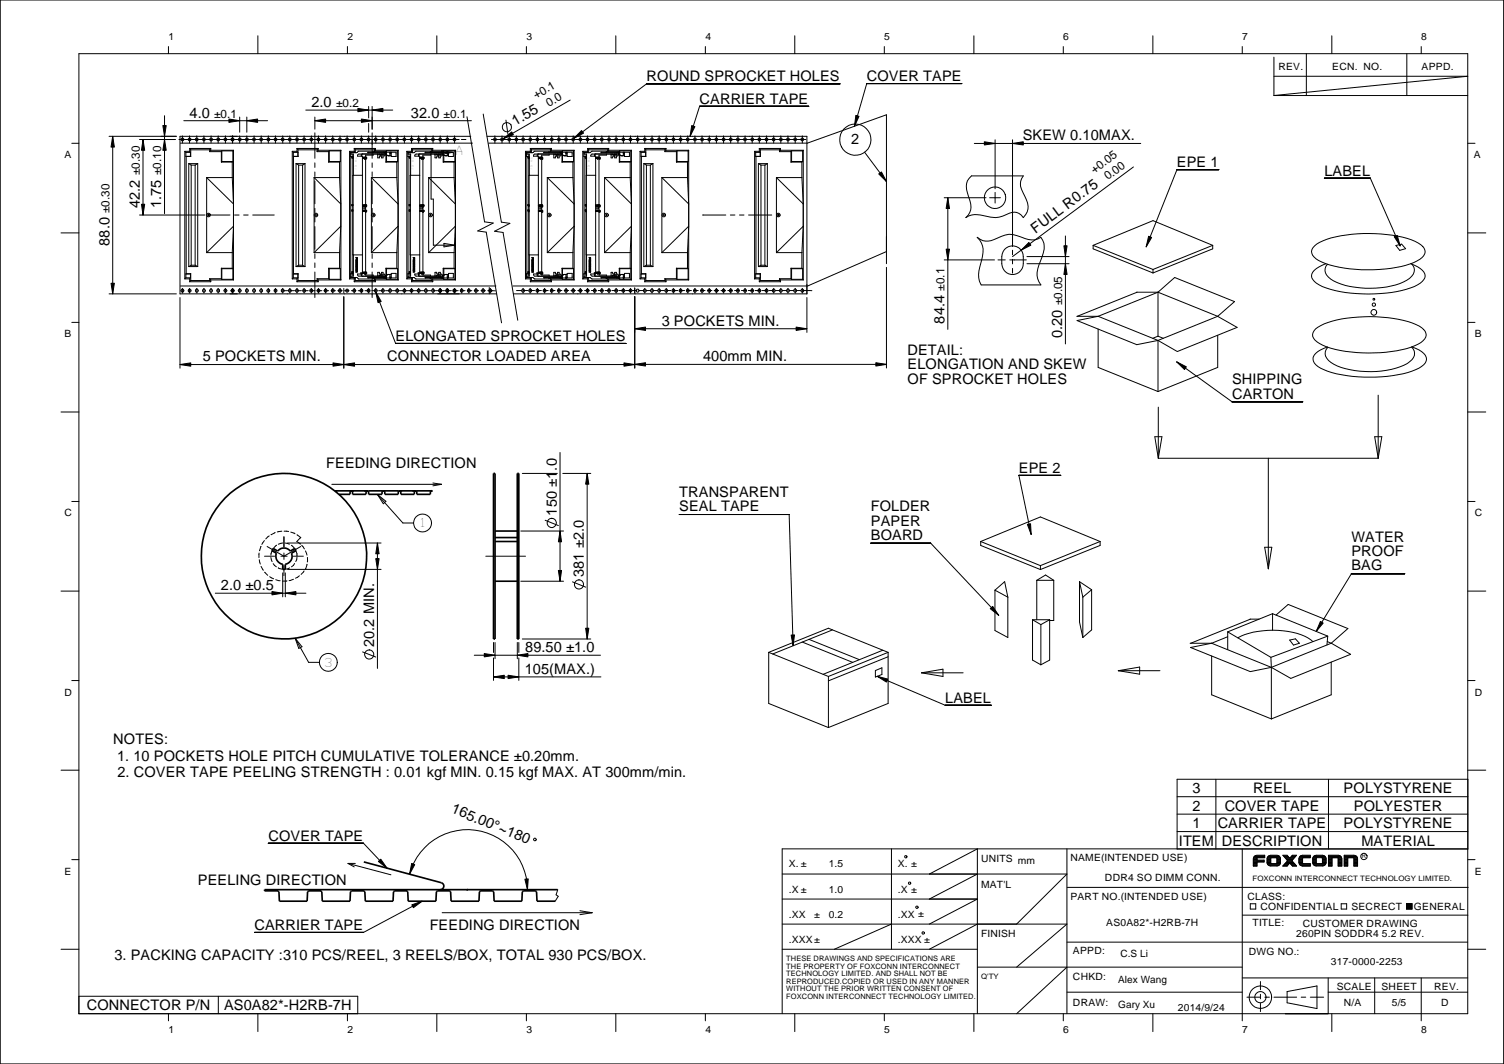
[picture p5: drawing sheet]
<svg xmlns="http://www.w3.org/2000/svg" width="420mm" height="297mm" viewBox="0 0 420 297" stroke-linecap="round" stroke-linejoin="round" font-family="sans-serif">
<defs><g id="words">
<g font-size="4.1">
<text x="180.6" y="22.7">ROUND SPROCKET HOLES</text>
<text x="242.1" y="22.6">COVER TAPE</text>
<text x="87" y="29.8">2.0</text>
<text x="195.4" y="29">CARRIER TAPE</text>
<text x="52.9" y="32.8">4.0</text>
<text x="114.8" y="32.8">32.0</text>
<text x="143.9" y="35.2" transform="rotate(-30 143.9 35.2)">1.55</text>
<text x="237.8" y="40.3">2</text>
<text x="285.7" y="39.2">SKEW 0.10MAX.</text>
<text x="328.8" y="46.7">EPE 1</text>
<text x="370" y="49.1">LABEL</text>
<text x="39" y="58.1" transform="rotate(-90 39 58.1)">42.2</text>
<text x="45" y="58.1" transform="rotate(-90 45 58.1)">1.75</text>
<text x="289.3" y="65.2" transform="rotate(-37 289.3 65.2)">FULL R0.75</text>
<text x="30.6" y="68.6" transform="rotate(-90 30.6 68.6)">88.0</text>
<text x="110.5" y="95.2">ELONGATED SPROCKET HOLES</text>
<text x="184.9" y="90.9">3 POCKETS MIN.</text>
<text x="263.9" y="90.3" transform="rotate(-90 263.9 90.3)">84.4</text>
<text x="296.7" y="94.4" transform="rotate(-90 296.7 94.4)">0.20</text>
<text x="56.7" y="100.9">5 POCKETS MIN.</text>
<text x="108.2" y="100.9">CONNECTOR LOADED AREA</text>
<text x="196.4" y="100.8">400mm MIN.</text>
<text x="253.5" y="99.1">DETAIL:</text>
<text x="253.5" y="103.1">ELONGATION AND SKEW</text>
<text x="253.5" y="107.1">OF SPROCKET HOLES</text>
<text x="344.2" y="107.3">SHIPPING</text>
<text x="344.2" y="111.3">CARTON</text>
<text x="91.1" y="130.5">FEEDING DIRECTION</text>
<text x="284.6" y="132">EPE 2</text>
<text x="155.5" y="143.9" transform="rotate(-90 155.5 143.9)">150 ±1.0</text>
<text x="189.8" y="142.7">SEAL TAPE</text>
<text x="189.8" y="138.8">TRANSPARENT</text>
<text x="243.3" y="142.7">FOLDER</text>
<text x="243.3" y="146.7">PAPER</text>
<text x="243.3" y="150.7">BOARD</text>
<text x="377.5" y="151.3">WATER</text>
<text x="377.5" y="155.3">PROOF</text>
<text x="163.1" y="161.1" transform="rotate(-90 163.1 161.1)">381 ±2.0</text>
<text x="377.5" y="159.3">BAG</text>
<text x="61.7" y="164.7">2.0 ±0.5</text>
<text x="104.5" y="180.6" transform="rotate(-90 104.5 180.6)">20.2 MIN.</text>
<text x="146.7" y="182">89.50 ±1.0</text>
<text x="146.6" y="188.1">105(MAX.)</text>
<text x="264.1" y="196.2">LABEL</text>
<text x="31.7" y="207.8">NOTES:</text>
<text x="32.7" y="212.4">1. 10 POCKETS HOLE PITCH CUMULATIVE TOLERANCE ±0.20mm.</text>
<text x="32.8" y="216.8">2. COVER TAPE PEELING STRENGTH : 0.01 kgf MIN. 0.15 kgf MAX. AT 300mm/min.</text>
<text x="333.1" y="221.4">3</text>
<text x="350" y="221.4">REEL</text>
<text x="375.4" y="221.4">POLYSTYRENE</text>
<text x="125.8" y="226.8" transform="rotate(22 125.8 226.8)">165.00°~180</text>
<text x="333.1" y="226.3">2</text>
<text x="342.1" y="226.3">COVER TAPE</text>
<text x="378.2" y="226.3">POLYESTER</text>
<text x="333.1" y="231.1">1</text>
<text x="340.2" y="231.1">CARRIER TAPE</text>
<text x="375.4" y="231.1">POLYSTYRENE</text>
<text x="75" y="234.7">COVER TAPE</text>
<text x="329.3" y="236.1">ITEM DESCRIPTION</text>
<text x="380.3" y="236.1">MATERIAL</text>
<text x="55.3" y="247">PEELING DIRECTION</text>
<text x="71.1" y="259.6">CARRIER TAPE</text>
<text x="120" y="259.6">FEEDING DIRECTION</text>
<text x="32" y="268.1">3. PACKING CAPACITY :310 PCS/REEL, 3 REELS/BOX, TOTAL 930 PCS/BOX.</text>
<text x="24.2" y="282">CONNECTOR P/N</text>
<text x="62.6" y="282">AS0A82*-H2RB-7H</text>
</g>
<text font-size="3.6" x="127.1" y="43.2">A</text>
<g font-size="3.4">
<text x="116.8" y="147.2">1</text>
<text x="90.5" y="186.1">3</text>
</g>
<g font-size="3.3">
<text x="93.9" y="29.8">±0.2</text>
<text x="149.8" y="27.7" transform="rotate(-30 149.8 27.7)">+0.1</text>
<text x="153.3" y="29.9" transform="rotate(-30 153.3 29.9)">0.0</text>
<text x="59.8" y="32.8">±0.1</text>
<text x="123.9" y="32.8">±0.1</text>
<text x="39" y="48.9" transform="rotate(-90 39 48.9)">±0.30</text>
<text x="45" y="48.9" transform="rotate(-90 45 48.9)">±0.10</text>
<text x="305.7" y="48.5" transform="rotate(-37 305.7 48.5)">+0.05</text>
<text x="309.4" y="50.3" transform="rotate(-37 309.4 50.3)">0.00</text>
<text x="30.6" y="59.5" transform="rotate(-90 30.6 59.5)">±0.30</text>
<text x="263.9" y="81.2" transform="rotate(-90 263.9 81.2)">±0.1</text>
<text x="296.7" y="85.3" transform="rotate(-90 296.7 85.3)">±0.05</text>
</g>
<g font-size="2.8">
<text x="47.1" y="11.2">1</text>
<text x="97.1" y="11.2">2</text>
<text x="147.1" y="11.2">3</text>
<text x="197" y="11.2">4</text>
<text x="247" y="11.2">5</text>
<text x="297" y="11.2">6</text>
<text x="347" y="11.2">7</text>
<text x="397" y="11.2">8</text>
<text x="357.2" y="19.4">REV.</text>
<text x="372.2" y="19.4">ECN. NO.</text>
<text x="397.2" y="19.6">APPD.</text>
<text x="18.1" y="44.2">A</text>
<text x="411.7" y="44.2">A</text>
<text x="18.1" y="94.2">B</text>
<text x="412" y="94.2">B</text>
<text x="18.1" y="144.2">C</text>
<text x="412" y="144.2">C</text>
<text x="18.1" y="194.2">D</text>
<text x="412" y="194.2">D</text>
<text x="18.1" y="244.2">E</text>
<text x="220.4" y="242.1">X. ±</text>
<text x="231.5" y="242.1">1.5</text>
<text x="250.8" y="242.1">X. ±</text>
<text x="274.1" y="240.5">UNITS mm</text>
<text x="299" y="240.4">NAME(INTENDED USE)</text>
<text x="308.7" y="246">DDR4 SO DIMM CONN.</text>
<text x="412" y="244.2">E</text>
<text x="220.4" y="249.3">.X ±</text>
<text x="231.5" y="249.2">1.0</text>
<text x="250.8" y="249.3">.X ±</text>
<text x="274.1" y="247.9">MAT'L</text>
<text x="299" y="251.3">PART NO.(INTENDED USE)</text>
<text x="348.5" y="251.2">CLASS:</text>
<text x="220.4" y="256.2">.XX</text>
<text x="227.4" y="256.2">±</text>
<text x="231.5" y="256.2">0.2</text>
<text x="250.8" y="256.2">.XX ±</text>
<text x="352.1" y="254">CONFIDENTIAL</text>
<text x="377.5" y="254">SECRECT</text>
<text x="395" y="254">GENERAL</text>
<text x="220.4" y="263.2">.XXX±</text>
<text x="250.8" y="263.2">.XXX ±</text>
<text x="274.1" y="261.5">FINISH</text>
<text x="309.1" y="258.6">AS0A82*-H2RB-7H</text>
<text x="349.9" y="258.6">TITLE:</text>
<text x="362.1" y="261.7">260PIN SODDR4 5.2 REV.</text>
<text x="363.9" y="258.9">CUSTOMER DRAWING</text>
<text x="299.8" y="266.2">APPD:</text>
<text x="313" y="267.1">C.S Li</text>
<text x="348.9" y="266.6">DWG NO.:</text>
<text x="371.8" y="269.3">317-0000-2253</text>
<text x="299.8" y="273.5">CHKD:</text>
<text x="312.4" y="274.4">Alex Wang</text>
<text x="299.8" y="280.7">DRAW:</text>
<text x="312.4" y="281.3">Gary Xu</text>
<text x="373.5" y="276.4">SCALE</text>
<text x="375.4" y="280.8">N/A</text>
<text x="385.9" y="276.4">SHEET</text>
<text x="388.8" y="280.8">5/5</text>
<text x="400.7" y="276.4">REV.</text>
<text x="402.6" y="280.8">D</text>
<text x="329" y="282.3">2014/9/24</text>
<text x="47.1" y="288.2">1</text>
<text x="97.1" y="288.2">2</text>
<text x="147.1" y="288.2">3</text>
<text x="197" y="288.2">4</text>
<text x="247" y="288.2">5</text>
<text x="297" y="288.2">6</text>
<text x="347" y="288.2">7</text>
<text x="397" y="288.2">8</text>
</g>
<g font-size="2.1">
<text x="349.9" y="246">FOXCONN INTERCONNECT TECHNOLOGY LIMITED.</text>
<text x="219.7" y="268.3">THESE DRAWINGS AND SPECIFICATIONS ARE</text>
<text x="219.7" y="270.4">THE PROPERTY OF FOXCONN INTERCONNECT</text>
<text x="219.7" y="272.5">TECHNOLOGY LIMITED. AND SHALL NOT BE</text>
<text x="219.7" y="274.7">REPRODUCED.COPIED OR USED IN ANY MANNER</text>
<text x="274.1" y="273.3">Q'TY</text>
<text x="219.7" y="276.8">WITHOUT THE PRIOR WRITTEN CONSENT OF</text>
<text x="219.7" y="278.9">FOXCONN INTERCONNECT TECHNOLOGY LIMITED.</text>
</g>
<text font-size="1.7" x="380.4" y="239.6">R</text>
<g font-size=".8">
<text x="99.1" y="43.8" transform="rotate(90 99.1 43.8)">DDR4 REV</text>
<text x="115.1" y="43.8" transform="rotate(90 115.1 43.8)">DDR4 REV</text>
<text x="148.2" y="43.8" transform="rotate(90 148.2 43.8)">DDR4 REV</text>
<text x="164.2" y="43.8" transform="rotate(90 164.2 43.8)">DDR4 REV</text>
</g>
</g></defs>
<g fill="none" stroke="#000" stroke-width=".28">
<path d="M.1 0h420v297h-420M22 15h388v268h-388zM47.1 13v2M72 10v5M97.1 13v2M122 10v5M147.1 13v2M172 10v5M197.1 13v2M222 10v5M247 13v2M272.1 10v5"/>
<path d="M297 13v2M322.1 10v5M347 13v2M355.9 16v10.7M364.9 15v11.7M372.1 10v5M393 15v11.7M397 13v2M30.5 38.1h18.8M31.5 38.1l.5 3h-1zM31.5 38.1v43.9M39 38.9h10"/>
<path d="M40 38.9l.4 3.1h-.9zM40 38.9v21.1M45.5 35.1h.9l-.4 3zM46 38.9l.4 3.1h-.9zM46 32.3v27.3M50 38.9h78.3M50.4 40h81.6M51 37.9v2M51.3 33.7h23.4M52.9 37.9v2M55 37.9v2M57 37.9v2"/>
<path d="M59 37.9v2M60.9 37.9v2M63 37.9v2M64 33.2l3 .5-3 .5zM65 37.9v2M67 32.7v4.2M67 37.9v2M68.9 33.7l3.1-.5v1zM68.9 32.7v4.2M68.9 37.9v2M71 37.9v2M73 37.9v2"/>
<path d="M75 37.9v2M77 37.9v2M79 37.9v2M81 37.9v2M83 37.9v2M85 37.9v2M85.4 30.7h24.3M87 37.9v2M88 33.7l3-.5v1zM88 32.7v3.4M88 37.1v7.1M88 33.7h43.7"/>
<path d="M89 37.9v2M91 37.9v2M93 37.9v2M95 37.9v2M97 37.9v2M99 37.9v2M100 30.3l3 .4-3 .5zM101 33.2l3 .5-3 .5zM101 37.9v2M103 29.7v3.2M103 34.5v2.4M103 37.9v2"/>
<path d="M104 30.7l3-.4v.9zM104 29.7v6.4M104 37.1v7.1M105 37.9v2M107 37.9v2M109 37.9v2M111 37.9v2M113 37.9v2M115 37.9v2M117 37.9v2M119 37.9v2M121 37.9v2"/>
<path d="M123 37.9v2M125 37.9v2M127 37.9v2M128.9 38.9h1.3M130.5 32.6l4.9 29.3 2.4 .4-4.3 2.2 2.3 .3 4.3 25.3M131.5 38.1h-81.2v43.9h88.5M135 31.8l5.1 30.2 2.3 .4-4.2 2.2 2.3 .3 4.1 24.5M136 38.1h89.4v43.9h-82M136.5 40h89l22.1-8v41.6M137.3 38.9h87.8M138.2 37.9v2M140.2 37.9v2"/>
<path d="M140.6 38.7l2.3-1.9 .5 .8zM141.3 33.5l.6 4M142.3 37.9v2M144.3 37.9v2M146.1 37.9v2M148.1 37.9v2M150.1 37.9v2M152.1 37.9v2M154.1 37.9v2M156.1 37.9v2M158.1 37.9v2M159.3 27.9l-19.4 11.2"/>
<path d="M160.1 37.9v2M162.1 37.9v2M162.5 36.4l.5 .8-2.7 1.4zM164.1 37.9v2M166.1 37.9v2M168.1 37.9v2M170.1 37.9v2M172.1 37.9v2M174.1 37.9v2M176.1 37.9v2M178.1 37.9v2M180.1 37.9v2"/>
<path d="M182.1 37.9v2M184.1 37.9v2M186.1 37.9v2M188.1 37.9v2M190.1 37.9v2M192.1 37.9v2M193.2 35.1l.9 .2-1.3 2.8zM194.1 37.9v2M196.1 37.9v2M198.2 37.9v2M200.1 37.9v2M202.1 37.9v2"/>
<path d="M204.1 37.9v2M206.2 37.9v2M208.1 37.9v2M210.1 37.9v2M212.1 37.9v2M214.2 37.9v2M216.1 37.9v2M218.1 37.9v2M220.1 37.9v2M222.2 37.9v2M224.1 37.9v2M225.9 29.7h-30.5l-2.6 8.4"/>
<path d="M234.6 23.4h-54l-20.3 15.2M239.1 32.2l.9 .3-1.3 2.7zM268.7 23.3h-26.6l-3.4 11.9M275 39.6l3 .4-3 .5zM278 39v13.7M282.9 39v29.8M355.9 21.3h54.1l-54.1 5.4M355.9 26.7h54.1M20.1 40h1.9M39.5 57h.9l-.4 3zM51.6 42.2h1.4M51.6 42.2l.3 .3"/>
<path d="M51.6 42.2v35.7M51.9 43.6h1.3M51.9 42.5h1.3M51.9 43.6l.1 .1M51.9 42.5v1.1M52 43.7h1.3M52 43.7v32.7M52.7 45.7h2.5M52.7 45.7v28.7M52.7 45.7l.7 .4M53 41.4h5.9M53 41.4l.3 .4"/>
<path d="M53 42.2l.2 .3M53 41.4v.8M53.2 42.5v1.1M53.2 43.6l.1 .1M53.3 41.8h5.3M53.3 41.8v1.9M53.4 46.1h1.1M53.4 46.1v27.9M54.5 46.1v27.9M55.2 45.7v28.7M55.2 45.7l-.7 .4M57.7 49.6h7.2"/>
<path d="M57.7 49.6l7.5 7.3-.3-7.3M57.7 49.6v20.9M58.3 59.8v.5M58.6 42.3h3.2M58.6 41.8v.5M58.9 42h6.3M58.9 41.4l-.3 .4M58.9 42l-.3 .3M58.9 41.4v.6M61.8 45.3h3.1M61.8 42.3v3M62 45.1h3.1"/>
<path d="M62 42.1h3.1M62 42.1v3M62 45.1l-.2 .2M62 42.1l-.2 .2M64.9 45.3v4.3M65.1 42.1v3M65.1 45.1l-.2 .2M65.2 42v36.1M65.2 42l-.1 .1M81.6 42.2h1.4M81.6 42.2l.3 .3M81.6 42.2v35.7"/>
<path d="M81.9 43.6l1.4 .1M81.9 42.5v1.1M81.9 43.6l.1 .1M82 43.7h1.3M82 43.7v32.7M82.7 45.7h2.5M82.7 45.7v28.7M82.7 45.7l.7 .4M83 41.4v.8M83 42.2l.2 .3h-1.3M83 41.4h5.9M83 41.4l.3 .4"/>
<path d="M83.3 41.8h5.3M83.3 41.8v1.9M83.4 46.1h1.1M83.4 46.1v27.9M84.5 46.1v27.9M85.2 45.7l-.7 .4M85.2 45.7v28.7M87.7 49.6h7.2M87.7 49.6v20.9M87.7 49.6l7.5 7.3M88 45.5v1.2M88 48v1.3"/>
<path d="M88 50.5v6.4M88 58.2v1.2M88.3 59.8v.5M88.6 42.3h3.2M88.6 41.8v.5M88.9 42h6.3M88.9 42l-.3 .3M88.9 41.4l-.3 .4M88.9 41.4v.6M91.8 45.3h3.1M91.8 42.3v3M92 45.1h3.1"/>
<path d="M92 42.1h3.1M92 42.1l-.2 .2M92 42.1v3M92 45.1l-.2 .2M94.9 49.6l.3 7.3M94.9 45.3v4.3M95.1 45.1l-.2 .2M95.1 42.1v3M95.2 56.9v6.3M95.2 42l-.1 .1M95.2 42v36.1M97.7 42.2h1.3"/>
<path d="M97.7 42.2l.2 .3M97.7 42.2v35.7M97.9 43.6h.7M97.9 43.6l.1 .1M97.9 42.5v1.1M98 43.7h.6M98 43.7v32.7M98.5 43.8v.1M98.5 44v.1M98.5 57.1v.1M98.5 57.4h.1M98.5 58.6v.1"/>
<path d="M98.5 58.8v.1M98.6 43v34.1M98.6 44h-.3l.3 .1M98.6 57.4h-.3h.3M98.6 58.8h-.3l.3 .1M98.6 43.8h-.3l.3 .1M98.6 57.1h-.3l.3 .1M98.6 58.6h-.3l.3 .1M98.6 48.9h2.6M99 41.4v.8M99 42.2l.2 .3h-1.3M99 41.4h5.9"/>
<path d="M99 41.4l.3 .4M99.3 41.8h5.3M99.3 41.8v.8M100.9 43v.6M101 43v.6M101.2 57.8l.9 .2-.1 .3h-.8M101.2 43h6.4l1 .5M101.2 59.1h.9l-.1 16.9M101.2 43.9h1.2l-1.2 .1M101.2 44.2h1.2h-1.2M101.2 57.2h1.2l-1.2 .1M101.2 57.5h1.2h-1.2"/>
<path d="M101.2 58.7h1.2l-1.2 .1M101.2 59h1.2h-1.2M101.8 44.2h.1M101.8 58.7h.1M101.8 58.8h.1M101.8 57.2h.1M101.8 57.3h.1M101.8 43.9h.1M101.8 44h.1M101.8 57.4v.2M101.8 58.9v.2M102 44v.2"/>
<path d="M102 44.2v13M102 57.3l.1 .1M102 57.6v1.1M102 58.8l.1 .1M102.2 57.3h.1M102.2 57.2h.1M102.2 58.7h.1M102.2 58.8h.1M102.2 59h.1M102.2 57.5h.1M102.2 44.2h.1M102.2 44h.1"/>
<path d="M102.2 43.9h.1M102.2 43.9v.1M102.2 57.2v.1M102.2 58.7v.1M102.9 42.5v.1M103.7 49.6h7.2M103.7 49.6l7.5 7.3M103.7 49.6v20.9M104 45.5v1.2M104 48v1.3M104 50.5v6.4M104 58.2v1.2"/>
<path d="M104.3 42.5v-.3h-4.2l-.4 .4h-1.7v.4h.7v5.9M104.3 43v.3h-2.2l-.1 .6M104.3 59.8v.5M104.3 42.4l-.2 .1M104.6 42.3h3.2M104.6 41.8v.5M104.9 42h6.3M104.9 41.4l-.3 .4M104.9 42l-.3 .3M104.9 41.4v.6M105.5 43v1.1h.5v-.2a.3 .3 0 0 1 .3-.3 .3 .3 0 0 1 .3 .3v.2h.4v-.6M105.5 43h.1"/>
<path d="M105.9 43l.1 .3h.3M106.6 43l.1 .1M107 43h.1M107 43l-.6 .1-.1 .2 1.1 .2 .2-.5M107.6 42.6h.1M107.6 43l.7 .5h1M107.6 43h-7.4l-.3 .3v.3h1.3v32.9h-1.3v.3l.3 .3h7.4M107.6 42.5v.5M107.8 45.3h3.1M107.8 42.3v3M108 45.1h3.1M108 42.1h3.1"/>
<path d="M108 45.1l-.2 .2M108 42.1v3M108 42.1l-.2 .2M109 42.5h.1M109 42.6h.1M109 42.5l-.1 1M109 42.5v.2M109 42.6h.3M109.3 42.5v1.2h1.3v-1.2h-7.8l4.8 .1M110.9 45.3v4.3M110.9 49.6l.3 7.3M111.1 42.1v3"/>
<path d="M111.1 45.1l-.2 .2M111.2 56.9v6.3M111.2 42l-.1 .1M111.2 42v36.1M113.7 42.2h1.3M113.7 42.2v35.7M113.7 42.2l.2 .3M113.9 42.5l.1 33.9M114 43h.7v5.9M114.5 43.8v.1M114.5 44v.1M114.5 57.1v.1"/>
<path d="M114.5 57.4h.1M114.5 58.6v.1M114.5 58.8v.1M114.6 43.6h-.7l.7 .1M114.6 43v34.1M114.6 44h-.3l.3 .1M114.6 57.4h-.3h.3M114.6 58.8h-.3l.3 .1M114.6 58.6h-.3l.3 .1M114.6 43.8h-.3l.3 .1M114.6 57.1h-.3l.3 .1M114.6 48.9h2.7"/>
<path d="M115 41.4v.8M115 42.2l.2 .3h-1.3M115 41.4h5.9M115 41.4l.3 .4M115.3 41.8h5.3M115.3 41.8v.8M116.9 43v.6M117 43v.6M117.3 43h6.3l.7 .5h1M117.3 57.8l.8 .2-.1 .3h-.7M117.3 59.1h.8v17.7h2.2v.3M117.3 43.9h1.1l-1.1 .1"/>
<path d="M117.3 57.2h1.1l-1.1 .1M117.3 58.7h1.1l-1.1 .1M117.3 59h1.1h-1.1M117.3 44.2h1.1h-1.1M117.3 57.5h1.1h-1.1M117.8 44.2h.1M117.8 58.7h.1M117.8 58.8h.1M117.8 57.2h.1M117.8 57.3h.1M117.8 43.9h.1M117.8 44h.1"/>
<path d="M117.8 57.4v.2M117.8 58.9v.2M118 57.6l.2 1.4M118 44.2l.1 .1M118 44h.1M118 58.8h.1M118 57.3l.1 .1M118.1 57.2h-.1M118.1 44.1l-.1 .1M118.1 43.9h-.1M118.1 58.7h-.1M118.2 57.3h.1"/>
<path d="M118.2 57.2h.1M118.2 58.7h.1M118.2 58.8h.1M118.2 59h.1M118.2 57.5h.1M118.2 44.2h.1M118.2 44h.1M118.2 43.9h.1M118.9 42.5v.1M119.7 49.6h7.2M119.7 49.6l7.5 7.3M119.7 49.6v20.9"/>
<path d="M120.3 42.5v-.3h-4.1l-.5 .4h-1.7M120.3 43v.3h-2.2l.1 14.2M120.3 59.8v.5M120.3 42.4l-.2 .1M120.4 42.5v13.1h.7v12.9h5.9M120.6 42.3h3.2M120.6 41.8v.5M120.9 42h6.3M120.9 41.4l-.3 .4M120.9 41.4v.6M120.9 42l-.3 .3M121.5 43v1.1h.5v-.2a.3 .3 0 0 1 .3-.3 .3 .3 0 0 1 .3 .3v.2h.4v-.6"/>
<path d="M121.5 43h.1M122 43v.3h.3M122.6 43l.1 .1M123 43h.1M123.1 43l-.7 .1v.3l1 .1 .2-.5M123.4 42l3 .5-3 .6zM123.6 42.6h.1M123.6 42.5v.5h-7.4l-.3 .3v.3h1.4v32.9h-1.4v.3l.3 .3h7.4M123.7 43.1l.9 .4M123.8 45.3h3.1M123.8 42.3v3M124 45.1h3.1"/>
<path d="M124 42.1h3.1M124 45.1l-.2 .2M124 42.1v3M124 42.1l-.2 .2M125 42.8l-.1 .7M125 42.5h.1M125 42.6h.1M125 42.6v.1M125 42.5v.3M125 42.6h.3M125 42.5v.1M125.3 42.5v1.2h1.3v-1.2h-7.8l4.8 .1"/>
<path d="M126.9 45.3v4.3M126.9 49.6l.3 7.3M127.1 42.1v3M127.1 45.1l-.2 .2M127.2 56.9v6.3M127.2 42v36.1M127.2 42l-.1 .1M146.8 42.2h1.4M146.8 42.2l.3 .3M146.8 42.2v35.7M147.1 42.5v1.1M147.1 43.6h.6"/>
<path d="M147.1 42.5h1.3M147.1 43.6l.1 .1M147.2 43.7h.5M147.2 43.7v32.7M147.7 58.8h.1M147.7 58.9h.1M147.7 58.6h.1M147.7 58.7h.1M147.7 43.8h.1M147.7 43.9h.1M147.7 57.1h.1M147.7 57.2h.1"/>
<path d="M147.7 44h.1M147.7 44.1h.1M147.7 57.4h.1M147.7 44h-.2l.2 .1M147.7 57.4h-.2h.2M147.7 58.8h-.2l.2 .1M147.7 58.6h-.2l.2 .1M147.7 43.8h-.2l.2 .1M147.7 57.1h-.2l.2 .1M147.7 43v34.1M148.2 41.4v.8M148.2 41.4h5.8"/>
<path d="M148.2 41.4l.3 .4M148.2 42.2l.2 .3M148.4 42.5v.1M148.5 41.8h5.2M148.5 41.8v.8M150.1 43v.6M150.2 43v.6M150.4 57.8l.8 .2-.1 .3h-.7M150.4 48.9h-2.6v22.3h2.6M150.4 59.1h.9v17.7h2.1v.3M150.4 43.9h1.2M150.4 44h1.2"/>
<path d="M150.4 57.3h1.2M150.4 57.2h1.2M150.4 58.7h1.2M150.4 58.8h1.2M150.4 59h1.2M150.4 44.2h1.2M150.4 57.5h1.2M150.9 44.2h.1M150.9 58.7h.1M150.9 58.8h.1M150.9 57.2h.1M150.9 57.3h.1"/>
<path d="M150.9 43.9h.1M150.9 44h.1M150.9 57.4v.2M150.9 58.9v.2M151.2 57.6h.1v1.4M151.2 44.2l.1 .1M151.2 44h.1M151.2 58.8h.1M151.2 57.3l.1 .1M151.3 57.2h-.1M151.3 44.1l-.1 .1M151.3 43.9h-.1"/>
<path d="M151.3 58.7h-.1M151.4 57.3h.1M151.4 57.2h.1M151.4 58.7h.1M151.4 58.8h.1M151.4 59h.1M151.4 57.5h.1M151.4 44.2h.1M151.4 44h.1M151.4 43.9h.1M151.6 57.3h.1M151.6 57.2h.1"/>
<path d="M151.6 58.7h.1M151.6 58.8h.1M151.6 59h.1M151.6 57.5h.1M151.6 44.2h.1M151.6 44h.1M151.6 43.9h.1M151.6 43.9v.1M151.6 57.2v.1M151.6 58.7v.1M152 42.5v.1M152.9 49.6h7.2"/>
<path d="M152.9 49.6l7.5 7.3-.3-7.3M152.9 49.6v20.9M153.4 42.5v-.3h-4.1l-.5 .4h-1.6v.4h.7v5.9M153.4 43v.3h-2.1v14.2M153.4 42.4l-.1 .1M153.4 59.8v.5M153.7 42.3h3.3M153.7 41.8v.5M154 42h6.4M154 41.4l-.3 .4M154 42l-.3 .3M154 41.4v.6"/>
<path d="M154.7 43v1.1h.4v-.2a.3 .3 0 0 1 .3-.3 .3 .3 0 0 1 .3 .3v.2h.5v-.6M154.7 43h.1M155.1 43v.3h.4M155.8 43v.1M156.2 43h.1M156.7 42.6v.9l-1.2-.1 .1-.3 .6-.1M156.7 43h-6.3M156.8 42.5l.1 .6 .9 .4M156.8 42.6h.1M157 45.3h3.1M157 42.3v3M157.1 45.1h3.1"/>
<path d="M157.1 42.1h3.1M157.1 42.1v3M157.1 45.1l-.1 .2M157.1 42.1l-.1 .2M158.1 42.5h.1M158.1 42.6h.1M158.1 42.5l-.1 1M158.1 42.6h.3M158.4 43.5h-.9l-.7-.5h-7.4l-.4 .3v.3h1.4v32.9h-1.4v.3l.4 .3h7.4M158.4 42.5v1.2h1.4v-1.2h-7.9l4.9 .1M160.1 45.3v4.3M160.2 42.1v3"/>
<path d="M160.2 45.1l-.1 .2M160.4 42v36.1M160.4 42l-.2 .1M162.8 42.2h1.4M162.8 42.2l.3 .3M162.8 42.2v35.7M163.1 43.6h.6M163.1 42.5h1.3M163.1 43.6l.1 .1M163.1 42.5v1.1M163.2 43.7h.5M163.2 43.7v32.7"/>
<path d="M163.7 58.8h.1M163.7 58.9h.1M163.7 58.6h.1M163.7 58.7h.1M163.7 43.8h.1M163.7 43.9h.1M163.7 57.1h.1M163.7 57.2h.1M163.7 44h.1M163.7 44.1h.1M163.7 57.4h.1M163.7 44h-.2l.2 .1"/>
<path d="M163.7 57.4h-.2h.2M163.7 58.8h-.2l.2 .1M163.7 58.6h-.2l.2 .1M163.7 43.8h-.2l.2 .1M163.7 57.1h-.2l.2 .1M163.7 43v34.1M164.2 41.4v.8M164.2 41.4h5.8M164.2 41.4l.3 .4M164.2 42.2l.2 .3M164.4 42.5v.1M164.5 41.8h5.2"/>
<path d="M164.5 41.8v.8M166.1 43v.6M166.2 43v.6M166.4 43h6.4l.7 .5h.9M166.4 57.8l.8 .2-.1 .3h-.7M166.4 48.9h-2.6v22.3h2.6M166.4 59.1h.9v17.7h2.1v.3M166.4 43.9h1.2M166.4 44h1.2M166.4 57.3h1.2M166.4 57.2h1.2M166.4 58.7h1.2"/>
<path d="M166.4 58.8h1.2M166.4 59h1.2M166.4 44.2h1.2M166.4 57.5h1.2M167 44.2h.1M167 58.7h.1M167 58.8h.1M167 57.2h.1M167 57.3h.1M167 43.9h.1M167 44h.1M167 57.4v.2"/>
<path d="M167 58.9v.2M167.2 57.6h.1v1.4M167.2 44.2l.1 .1M167.2 44h.1M167.2 58.8h.1M167.2 57.3l.1 .1M167.3 57.2h-.1M167.3 44.1l-.1 .1M167.3 43.9h-.1M167.3 58.7h-.1M167.4 57.3h.1M167.4 57.2h.1"/>
<path d="M167.4 58.7h.1M167.4 58.8h.1M167.4 59h.1M167.4 57.5h.1M167.4 44.2h.1M167.4 44h.1M167.4 43.9h.1M167.4 43.9v.1M167.4 57.2v.1M167.4 58.7v.1M167.6 57.3h.1M167.6 57.2h.1"/>
<path d="M167.6 58.7h.1M167.6 58.8h.1M167.6 59h.1M167.6 57.5h.1M167.6 44.2h.1M167.6 44h.1M167.6 43.9h.1M167.6 43.9v.1M167.6 57.2v.1M167.6 58.7v.1M168 42.5v.1M168.9 49.6h7.2"/>
<path d="M168.9 49.6l7.5 7.3-.3-7.3M168.9 49.6v20.9M169.4 42.5v-.3h-4.1l-.5 .4h-1.6v.4h.7v5.9M169.4 43v.3h-2.1v14.2M169.4 42.4l-.1 .1M169.4 59.8v.5M169.7 42.3h3.3M169.7 41.8v.5M170 42h6.4M170 41.4l-.3 .4M170 42l-.3 .3M170 41.4v.6"/>
<path d="M170.7 43v1.1h.4v-.2a.3 .3 0 0 1 .3-.3 .3 .3 0 0 1 .3 .3v.2h.5v-.6M170.7 43h.1M171.1 43v.3h.4M171.8 43v.1M172.2 43h.1M172.8 43h-7.5l-.3 .3v.3h1.4v32.9h-1.4v.3l.3 .3h7.5M172.8 42.5l-.1 1h-1l-.2-.2 .1-.2 .6-.1M172.8 42.6h.1M172.9 43.1l.9 .4M173 45.3h3.1M173 42.3v3M173.1 45.1h3.1"/>
<path d="M173.1 42.1h3.1M173.1 45.1l-.1 .2M173.1 42.1v3M173.1 42.1l-.1 .2M174.1 42.5h.1M174.1 42.6h.1M174.1 42.5l-.1 1M174.1 42.6h.3M174.4 42.5v1.2h1.4v-1.2h-7.9l4.9 .1M176.1 45.3v4.3M176.2 42.1v3M176.2 45.1l-.1 .2"/>
<path d="M176.4 42v36.1M176.4 42l-.2 .1M178.8 42.2h1.3M178.8 42.2l.3 .3M178.8 42.2v35.7M179.1 43.6l1.3 .1M179.1 43.6l.1 .1M179.1 42.5v1.1M179.2 43.7h1.2M179.2 43.7v32.7M179.9 45.7h2.5M179.9 45.7v28.7"/>
<path d="M179.9 45.7l.7 .4M180.1 41.4v.8M180.1 42.2l.3 .3h-1.3M180.1 41.4h5.9M180.1 41.4l.3 .4M180.4 41.8h5.3M180.4 41.8v1.9M180.6 46.1h1.1M180.6 46.1v27.9M181.7 46.1v27.9M182.4 45.7l-.7 .4M182.4 45.7v28.7"/>
<path d="M184.9 49.6h7.2M184.9 49.6l7.5 7.3-.3-7.3M184.9 49.6v20.9M185.5 59.8v.5M185.7 42.3h3.3M185.7 41.8v.5M186 42h6.4M186 41.4v.6M186 42l-.3 .3M186 41.4l-.3 .4M189 45.3h3.1M189 42.3v3"/>
<path d="M189.1 45.1h3.1M189.1 42.1h3.1M189.1 45.1l-.1 .2M189.1 42.1v3M189.1 42.1l-.1 .2M192.1 45.3v4.3M192.2 42.1v3M192.2 45.1l-.1 .2M192.4 42v36.1M192.4 42l-.2 .1M210.8 42.2l.3 .3M210.8 42.2v35.7"/>
<path d="M210.8 42.2h1.3M211.1 43.6l1.3 .1M211.1 43.6l.1 .1M211.1 42.5v1.1M211.2 43.7h1.2M211.2 43.7v32.7M211.9 45.7v28.7M211.9 45.7h2.5M211.9 45.7l.7 .4M212.1 41.4v.8M212.1 41.4l.3 .4M212.1 42.2l.3 .3h-1.3"/>
<path d="M212.1 41.4h5.9M212.4 41.8h5.4M212.4 41.8v1.9M212.6 46.1v27.9M212.6 46.1h1.1M213.7 46.1v27.9M214.4 45.7v28.7M214.4 45.7l-.7 .4M216.9 49.6h7.1M216.9 49.6l7.5 7.3-.4-7.3M216.9 49.6v20.9M217.5 59.8v.5"/>
<path d="M217.8 41.8v.5M217.8 42.3h3.2M218 41.4l-.2 .4M218 42l-.2 .3M218 41.4v.6M218 42h6.4M221 42.3v3M221 45.3h3M221.1 42.1v3M221.1 45.1h3.1M221.1 45.1l-.1 .2M221.1 42.1l-.1 .2"/>
<path d="M221.1 42.1h3.1M224 45.3v4.3M224.2 42.1v3M224.2 45.1l-.2 .2M224.4 42v36.1M224.4 42l-.2 .1M241.5 42.5l6.1 8.2M245.5 48.6l.7-.6 1.4 2.7zM263.8 55.2h11.7M264.8 55.2l.4 3h-.9zM264.8 55.2v36.7M271.4 49.1h14.5a4 4 0 0 0-.1 4.7l.5 1a4.5 4.5 0 0 1-.4 5.9 3.2 3.2 0 0 0-4.8-.8 7.1 7.1 0 0 1-5.8 .4 6.1 6.1 0 0 0-5.5 .4 4.1 4.1 0 0 0 1.1-4.8l-.3-1a4.7 4.7 0 0 1 .8-5.8z"/>
<path d="M272.2 40h46.5M276.5 55.2h3M278 53.7v3M282.9 40l3-.4v.9zM316.6 46.6l-33.7 25M340.5 47.4h-11.7l-8.6 21.5M370 49.7h12.8l8.3 19M410 40h2.1M17 65h5M31 79.1h1l-.5 2.9zM39 60h18.3M50.4 79.8h88.1"/>
<path d="M51.6 77.9h1.4M51.9 76.5h1.3M51.9 77.6h1.3M51.9 76.5v1.1M51.9 77.6l-.3 .3M52 76.4h1.3M52 76.4l-.1 .1M52.7 74.4h2.5M53 78.7h5.9M53 77.9v.8M53.2 76.5v1.1M53.2 77.6l-.2 .3"/>
<path d="M53.3 78.3h5.3M53.3 78.3l-.3 .4M53.3 76.4v1.9M53.3 76.4l-.1 .1M53.4 74h1.1M53.4 74l-.7 .4M54.5 74l.7 .4M57.7 70.5h7.2M57.7 70.5l7.5-7.3-.3 7.3M58 60h6.3M58.6 77.8h3.2M58.6 77.8v.5"/>
<path d="M58.6 78.3l.3 .4M58.6 77.8l.3 .3M58.9 78.1h6.3M58.9 78.1v.6M61.8 74.9h3.1M61.8 74.9v2.9M61.8 74.9l.2 .1M61.8 77.8l.2 .2M62 75h3.1M62 78h3.1M62 75v3M64.9 70.5v4.4"/>
<path d="M64.9 74.9l.2 .1M65.1 75v3M65.1 78l.1 .1M65.5 60h1.3M68.1 60h1.2M70.6 60h6M81.6 77.9h1.4M81.9 77.6h1.3l-.2 .3M81.9 77.6l-.3 .3M81.9 76.5v1.1M82 76.4h1.3M82 76.4l-.1 .1"/>
<path d="M82.7 74.4h2.5M83 77.9v.8M83 78.7h5.9M83.3 76.4l-1.4 .1M83.3 78.3h5.3M83.3 76.4v1.9M83.3 78.3l-.3 .4M83.4 74h1.1M83.4 74l-.7 .4M84.5 74l.7 .4M87.7 70.5h7.2M88 60.7v1.3"/>
<path d="M88 63.2v6.4M88 70.9v1.2M88 73.4v1.3M88 75.9v7.2M88 60h.5M88.6 77.8h3.2M88.6 77.8l.3 .3M88.6 78.3l.3 .4M88.6 77.8v.5M88.9 78.1h6.3M88.9 78.1v.6M91.8 74.9h3.1"/>
<path d="M91.8 74.9v2.9M91.8 74.9l.2 .1M91.8 77.8l.2 .2M92 75h3.1M92 78h3.1M92 75v3M94.9 70.5v4.4M94.9 74.9l.2 .1M95.1 78l.1 .1M95.1 75v3M95.2 63.2l-.3 7.3M95.2 63.2l-7.5 7.3"/>
<path d="M97.7 77.9h1.3M97.9 76.5h.7M97.9 77.6h1.3l-.2 .3M97.9 76.5v1.1M97.9 77.6l-.2 .3M98 76.4h.6M98 76.4l-.1 .1M98.5 75.9h.1M98.5 76.1v.1M98.6 75.9h-.3h.3M98.6 76.1h-.3l.3 .1M98.6 71.2h2.6"/>
<path d="M98.7 71.2v5.9h-.7v.4h1.7l.4 .4h4.2v-.3M99 77.9v.8M99 78.7h5.9M99.2 77.5l.1 .8M99.3 78.3h5.3M99.3 78.3l-.3 .4M99.4 71.9l.5 .1v.3l-.1-.3-.2 .3zM99.4 75.4h.5l-.1 .5-.4 .1v-.2h.4v-.2zM99.4 74.8h.5l-.1 .6h-.4l.4-.2v-.2zM99.4 74.3h.5l-.1 .4h-.4zM99.4 73.7h.4l.1 .4-.1-.3h-.3l-.1 .3zM99.4 72.5h.5l-.1 .4h-.4z"/>
<path d="M99.4 73l.2 .2 .3-.2v.6l-.3-.2-.2 .2zM99.5 74.3l.3 .1v.2h-.3zM99.5 72.6h.3v.2h-.3zM100.8 76.1l.4 .2-.4 .1zM100.9 76.5v.6M101 76.5v.6M101.2 76.2h1.2l-1.2 .1M101.2 76h1.2l-1.2 .1M101.2 77.1h.1M101.8 76h.1M101.8 76.1h.1M101.8 76.2h.1"/>
<path d="M101.8 76.3h.1M102 76.3l.1 .5h2.2v.3M102 76.1v.1M102.2 76h.1M102.2 76.1h.1M102.2 76.2h.1M102.2 76.3h.1M102.2 76v.1M102.2 76.2v.1M102.9 77.5v.1M103.7 70.5h7.2M104 60.7v1.3"/>
<path d="M104 63.2v6.4M104 70.9v1.2M104 73.4v1.3M104 75.9v7.2M104 60h.5M104.1 77.6l.2 .1M104.6 77.8h3.2M104.6 77.8v.5M104.6 78.3l.3 .4M104.6 77.8l.3 .3M104.9 78.1h6.3M104.9 78.1v.6"/>
<path d="M106.3 76.8l1-.3 .3 .6M106.3 76.8h-.4l.1 .3M106.3 76.8l.2 .2 .5 .1M106.6 77v.1M106.7 77h-.1M107 76.6v-.6h-.4l-.2 .5-.4-.2v-.3h-.5v1.1M107 77h.1M107 77v.1M107.6 77.5h.1M107.6 77.1v.5M107.6 77.5l-4.8 .1h7.8v-1.3h-1.3v1.3M107.8 74.9h3.1"/>
<path d="M107.8 74.9v2.9M107.8 74.9l.2 .1M107.8 77.8l.2 .2M108 75h3.1M108 78h3.1M108 75v3M108.6 76.6l-1 .5M108.9 76.6l.1 1M109 77.6h.1M109 77.5h.1M109 77.4v.2M109 77.5h.3"/>
<path d="M109.3 76.6h-1l-.7 .5M110.9 70.5v4.4M110.9 74.9l.2 .1M111.1 75v3M111.1 78l.1 .1M111.2 63.2l-7.5 7.3M111.2 63.2l-.3 7.3M113.7 77.9h1.3M113.9 76.5h.7M113.9 77.6h1.3l-.2 .3M113.9 76.5v1.1M113.9 77.6l-.2 .3"/>
<path d="M114 77.5h1.7l.5 .4h4.1v-.3M114 76.4h.6M114 76.4l-.1 .1M114.5 75.9h.1M114.5 76.1v.1M114.6 75.9h-.3h.3M114.6 76.1h-.3l.3 .1M114.6 71.2h2.7M114.7 71.2v5.9h-.7M115 77.9v.8M115 78.7h5.9M115.2 77.5l.1 .8"/>
<path d="M115.3 78.3h5.3M115.3 78.3l-.3 .4M115.4 71.9l.5 .1v.3l-.1-.3-.2 .3zM115.4 75.4h.5l-.1 .5-.4 .1v-.2h.4v-.2zM115.4 74.8h.5l-.1 .6h-.4l.4-.2v-.2zM115.4 74.3h.5l-.1 .4h-.4zM115.4 73.7h.4l.1 .4-.1-.3h-.3l-.1 .3zM115.4 72.5h.5l-.1 .4h-.4zM115.4 73l.2 .2 .3-.2v.6l-.3-.2-.2 .2zM115.5 74.3h.2l.1 .3h-.3zM115.5 72.6h.3v.2h-.3zM116.8 76.1l.4 .2-.4 .1z"/>
<path d="M116.9 76.5v.6M117 76.5v.6M117.3 76.2h1.1l-1.1 .1M117.3 76h1.1l-1.1 .1M117.3 77.1h.1M117.8 76h.1M117.8 76.1h.1M117.8 76.2h.1M117.8 76.3h.1M118 76.1h.1M118 76.3l.1 .1M118.1 75.9l-.1 .1"/>
<path d="M118.1 76.2h-.1M118.2 76h.1M118.2 76.1h.1M118.2 76.2h.1M118.2 76.3h.1M118.9 77.5v.1M119.7 70.5h7.2M120 60h.5M120.1 77.6l.2 .1M120.6 77.8h3.2M120.6 77.8v.5M120.6 77.8l.3 .3"/>
<path d="M120.6 78.3l.3 .4M120.9 78.1h6.3M120.9 78.1v.6M122.3 76.8l1-.3 .3 .6M122.3 76.8h-.3v.3M122.3 76.8l.2 .2 .6 .1M122.6 77v.1M122.7 77h-.1M123 76.6v-.6h-.4l-.2 .5-.4-.2v-.3h-.5v1.1M123 77h.1M123 77v.1M123.6 77.5h.1"/>
<path d="M123.6 77.1v.5M123.6 77.5l-4.8 .1h7.8v-1.3h-1.3v1.3M123.8 74.9h3.1M123.8 74.9v2.9M123.8 74.9l.2 .1M123.8 77.8l.2 .2M124 75h3.1M124 78h3.1M124 75v3M124 67.9l3 .6-3 .4zM124.6 76.6l-1 .5M124.9 76.6l.1 1"/>
<path d="M125 77.4v.1M125 77.6h.1M125 77.5h.1M125 77.5h.3M125 77.5v.1M125.3 76.6h-1l-.7 .5M126.9 70.5v4.4M126.9 74.9l.2 .1M127.1 75v3M127.1 78l.1 .1M127.2 63.2l-7.5 7.3M127.2 63.2l-.3 7.3"/>
<path d="M146.8 77.9h1.4M147.1 76.5v1.1M147.1 77.6l-.3 .3M147.1 76.5h.6M147.1 77.6h1.3M147.2 76.4h.5M147.2 76.4l-.1 .1M147.7 75.9h.1M147.7 76.1h.1M147.7 76.2h.1M147.7 75.9h-.2h.2M147.7 76.1h-.2l.2 .1"/>
<path d="M147.9 71.2v5.9h-.7v.4h1.7l.4 .4h4.1v-.3M148.2 77.9v.8M148.2 78.7h5.8M148.4 77.6l-.2 .3M148.4 77.5v.1M148.5 78.3h5.2M148.5 78.3l-.3 .4M148.5 77.5v.8M148.6 71.9h.4v.4l-.1-.3-.2 .3zM148.6 75.4h.4v.5l-.4 .1v-.2h.3v-.2zM148.6 73l.2 .2 .2-.2v.6l-.2-.2-.2 .2zM148.6 74.3h.4v.4l-.4-.1z"/>
<path d="M148.6 73.7h.4v.4l-.1-.3h-.2l-.1 .3zM148.7 74.4l.2-.1v.3zM148.7 72.4l.3 .1v.4h-.4zM148.7 72.6h.2v.2zM148.9 75.2h.1M148.9 75h.1M148.9 75.8h.1M148.9 75l-.3-.2h.4v.5l-.4 .1 .3-.2M148.9 75v.2M150 76.1l.4 .2-.4 .1zM150.1 76.5v.6M150.2 76.5v.6"/>
<path d="M150.4 76.3h1.2M150.4 76h1.2M150.4 76.1h1.2M150.4 76.2h1.2M150.4 77.1h.1M150.9 76h.1M150.9 76.1h.1M150.9 76.2h.1M150.9 76.3h.1M151.2 76.1h.1M151.2 76.3l.1 .1M151.3 75.9l-.1 .1"/>
<path d="M151.3 76.2h-.1M151.4 76h.1M151.4 76.1h.1M151.4 76.2h.1M151.4 76.3h.1M151.6 76h.1M151.6 76.1h.1M151.6 76.2h.1M151.6 76.3h.1M151.6 76v.1M151.6 76.2v.1M152 77.5v.1"/>
<path d="M152.9 70.5h7.2M152.9 70.5l7.5-7.3-.3 7.3M153.2 60h.5M153.3 77.6l.1 .1M153.7 77.8h3.3M153.7 77.8v.5M153.7 78.3l.3 .4M153.7 77.8l.3 .3M154 78.1h6.4M154 78.1v.6M155.5 76.8l.1-.2h1l.1 .9M155.5 76.8h-.4v.3"/>
<path d="M155.5 76.8l.1 .2h.6M155.8 77h.1M155.8 77v.1M156.2 76.6v-.6h-.5l-.1 .5-.4-.1-.1-.4h-.4v1.1M156.2 77h.1M156.8 77.5h.1M156.8 77.5l-4.9 .1h7.9v-1.3h-1.4v1.3M156.8 77.1v.5M157 74.9h3.1M157 74.9v2.9M157 74.9l.1 .1M157 77.8l.1 .2"/>
<path d="M157.1 75h3.1M157.1 78h3.1M157.1 75v3M157.8 76.6l-1 .5M158 76.6l.1 1M158.1 77.6h.1M158.1 77.5h.1M158.1 77.5h.3M158.4 76.6h-.9l-.7 .5M160.1 70.5v4.4M160.1 74.9l.1 .1M160.2 75v3"/>
<path d="M160.2 78l.2 .1M162.8 77.9h1.4M163.1 76.5h.6M163.1 77.6h1.3M163.1 76.5v1.1M163.1 77.6l-.3 .3M163.2 76.4h.5M163.2 76.4l-.1 .1M163.7 75.9h.1M163.7 76.1h.1M163.7 76.2h.1M163.7 75.9h-.2h.2"/>
<path d="M163.7 76.1h-.2l.2 .1M163.9 71.2v5.9h-.7v.4h1.7l.4 .4h4.1v-.3M164.2 77.9v.8M164.2 78.7h5.8M164.4 77.6l-.2 .3M164.4 77.5v.1M164.5 78.3h5.2M164.5 78.3l-.3 .4M164.5 77.5v.8M164.6 71.9h.4v.4l-.1-.3-.2 .3zM164.6 75.4h.4v.5l-.4 .1v-.2h.3v-.2zM164.6 74.3h.4v.4l-.4-.1z"/>
<path d="M164.6 73.7h.3l.1 .4-.1-.3h-.2l-.1 .3zM164.6 72.5h.4v.4h-.4zM164.7 74.4l.2-.1v.3h-.2zM164.7 72.6h.2v.2h-.2zM164.8 73.2l-.2-.2v.6l.2-.2M164.8 73.2h.1M164.8 73.4h.1M164.8 73.2l.2-.2v.6l-.2-.2M164.9 75.2h.1M164.9 75h.1M164.9 75.8h.1M164.9 75l-.3-.2h.4v.5l-.4 .1 .3-.2"/>
<path d="M164.9 75v.2M166 76.1l.4 .2-.4 .1zM166.1 76.5v.6M166.2 76.5v.6M166.4 76.3h1.2M166.4 76h1.2M166.4 76.1h1.2M166.4 76.2h1.2M166.4 77.1h.1M167 76h.1M167 76.1h.1M167 76.2h.1"/>
<path d="M167 76.3h.1M167.2 76.1h.1M167.2 76.3l.1 .1M167.3 75.9l-.1 .1M167.3 76.2h-.1M167.4 76h.1M167.4 76.1h.1M167.4 76.2h.1M167.4 76.3h.1M167.4 76v.1M167.4 76.2v.1M167.6 76h.1"/>
<path d="M167.6 76.1h.1M167.6 76.2h.1M167.6 76.3h.1M167.6 76v.1M167.6 76.2v.1M168 77.5v.1M168.9 70.5h7.2M168.9 70.5l7.5-7.3-.3 7.3M169.2 60h.5M169.3 77.6l.1 .1M169.7 77.8h3.3M169.7 77.8v.5"/>
<path d="M169.7 78.3l.3 .4M169.7 77.8l.3 .3M170 78.1h6.4M170 78.1v.6M171.5 76.8l.1-.2h1l.2 1M171.5 76.8h-.4v.3M171.5 76.8l.1 .2h.6M171.8 77h.1M171.8 77l-.1 .1M172.2 76.6v-.6h-.5l-.1 .5-.4-.1-.1-.4h-.4v1.1M172.2 77h.1M172.8 77.5h.1"/>
<path d="M172.8 77.5l-4.9 .1h7.9v-1.3h-1.4v1.3M173 74.9h3.1M173 74.9v2.9M173 74.9l.1 .1M173 77.8l.1 .2M173.1 75h3.1M173.1 78h3.1M173.1 75v3M173.8 76.6l-1 .5M174 76.6l.1 1M174.1 77.6h.1M174.1 77.5h.1"/>
<path d="M174.1 77.5h.3M174.4 76.6h-.9l-.7 .5M176.1 70.5v4.4M176.1 74.9l.1 .1M176.2 75v3M176.2 78l.2 .1M178.8 77.9h1.3M179.1 77.6h1.3l-.3 .3M179.1 76.5v1.1M179.1 77.6l-.3 .3M179.2 76.4h1.2M179.2 76.4l-.1 .1"/>
<path d="M179.9 74.4h2.5M180.1 77.9v.8M180.1 78.7h5.9M180.4 76.4l-1.3 .1M180.4 78.3h5.3M180.4 76.4v1.9M180.4 78.3l-.3 .4M180.6 74h1.1M180.6 74l-.7 .4M181.7 74l.7 .4M184.9 70.5h7.2M184.9 70.5l7.5-7.3-.3 7.3"/>
<path d="M185.2 60h.5M185.7 77.8h3.3M185.7 77.8v.5M185.7 77.8l.3 .3M185.7 78.3l.3 .4M186 78.1h6.4M186 78.1v.6M189 74.9h3.1M189 74.9v2.9M189 74.9l.1 .1M189 77.8l.1 .2M189.1 75h3.1"/>
<path d="M189.1 78h3.1M189.1 75v3M192.1 70.5v4.4M192.1 74.9l.1 .1M192.2 75v3M192.2 78l.2 .1M196.3 60h6.5M204 60h1.3M206.6 60h1.2M209.1 60h6.5M210.8 77.9h1.3M211.1 76.5v1.1"/>
<path d="M211.1 77.6h1.3l-.3 .3M211.1 77.6l-.3 .3M211.2 76.4h1.2M211.2 76.4l-.1 .1M211.9 74.4h2.5M212.1 77.9v.8M212.1 78.7h5.9M212.4 76.4l-1.3 .1M212.4 78.3h5.4M212.4 76.4v1.9M212.4 78.3l-.3 .4M212.6 74l-.7 .4"/>
<path d="M212.6 74h1.1M213.7 74l.7 .4M216.9 70.5l7.5-7.3-.4 7.3M216.9 70.5h7.1M217.2 60h.5M217.8 77.8v.5M217.8 78.3l.2 .4M217.8 77.8l.2 .3M217.8 77.8h3.2M218 78.1v.6M218 78.1h6.4M221 74.9h3"/>
<path d="M221 74.9v2.9M221 74.9l.1 .1M221 77.8l.1 .2M221.1 75v3M221.1 75h3.1M221.1 78h3.1M224 70.5v4.4M224 74.9l.2 .1M224.2 75v3M224.2 78l.2 .1M247.6 74.6v28.1M247.6 70.2l-22 9.6h-82.3"/>
<path d="M263.8 72.6h14M264.3 69.6h.9l-.4 3zM273 66.3a4.5 4.5 0 0 0 5.7 .2 6.4 6.4 0 0 1 6.5-.3 5.4 5.4 0 0 0 5.6 .1 5.2 5.2 0 0 1 .3 5.4l-.4 1.1a6.1 6.1 0 0 0 .1 6.7h-16.7a7 7 0 0 1-.2-5.8l.3-.9a5.8 5.8 0 0 0-1.2-6.5zM278.8 72.6h2M280.6 69.6a3 3 0 0 1 3.3-.8 3 3 0 0 1 2 2.8 4.4 4.4 0 0 1-1.3 4.5 3 3 0 0 1-4.7-2.5 5 5 0 0 1 .7-4zM282.1 72.6h4.6M282.9 69.8v1.3M282.9 72.4v1.3M282.9 74.9v1.3M286.9 71.6h11.8M286.9 73.6h11.8M287.4 67.7l.6 .8-2.7 1.3z"/>
<path d="M297.2 68.6h.9l-.5 3zM297.6 73.6l.5 3h-.9zM297.6 65.9v30.1M305.4 68.5v1l16.7 6.7M305.4 68.5l16.7-6.9 16.7 6.9M305.4 68.5l16.7 6.7M320.9 66l.8 .3-1.5 2.6zM322.1 75.2v1M338.8 68.5v1l-16.7 6.7M338.8 68.5l-16.7 6.7M367.3 68.6a17 17 0 0 1 8.8-3 40.1 40.1 0 0 1 19.2 1.8 3.8 3.8 0 0 1 2.8 3 4.4 4.4 0 0 1-3.2 2.9 40.3 40.3 0 0 1-25.6-.1 3.9 3.9 0 0 1-2.9-3l.1-.6zM370.4 73.6l-1 .4a4.1 4.1 0 0 0-3 3 4.3 4.3 0 0 0 3 3 40.7 40.7 0 0 0 25.7 0 4.3 4.3 0 0 0 3-3 4.1 4.1 0 0 0-3-3l-1-.4"/>
<path d="M389.5 66.1l.8-.4 .8 3zM390 68.5l1.6-.3 1.1 1.2-1.7 .5zM394.3 73.6a2.54 2.54 0 0 1-.5 4.1 22.5 22.5 0 0 1-15.3 2.5 11.9 11.9 0 0 1-7.9-3.4 2.29 2.29 0 0 1 .2-3M410 65h5.1M20.1 90h1.9M30.5 82h18.8M50.3 83.1v19.7M51 80.5v1.3M52.9 80.5v1.3M55 80.5v1.3M57 80.5v1.3M59 80.5v1.3"/>
<path d="M60.9 80.5v1.3M63 80.5v1.3M65 80.5v1.3M67 80.5v1.3M68.9 80.5v1.3M71 80.5v1.3M73 80.5v1.3M75 80.5v1.3M77 80.5v1.3M79 80.5v1.3M79.2 81.2h1.2M81 80.5v1.3"/>
<path d="M81 81.2h1.3M82.9 81.2h1.3M83 80.5v1.3M84.8 81.2h1.3M85 80.5v1.3M86.7 81.2h1.3M87 80.5v1.3M88.6 81.2h1.3M89 80.5v1.3M90.5 81.2h1.3M91 80.5v1.3M92.4 81.2h1.3"/>
<path d="M93 80.5v1.3M94.3 81.2h1.3M95 80.5v1.3M96 80.5v1.3M96 82.8v20M96.3 81.2h1.2M97 80.9v.5M98.2 81.2h1.2M99 80.5v1.3M100.1 81.2h1.2M101 80.5v1.3M102 81.2h1.2"/>
<path d="M103 80.5v1.3M103.9 81.2h1.2M105 81.5l1.5 2.7-.9 .3zM105 80.5v1.3M105 81.5l5.5 14.4h64.4M105.8 81.2h1.2M107 80.5v1.3M107.7 81.2h1.3M109 80.5v1.3M109.6 81.2h1.3M111 80.5v1.3M111.5 81.2h1.3"/>
<path d="M113 80.5v1.3M113.4 81.2h1.3M115 80.5v1.3M115.3 81.2h1.3M117 80.5v1.3M117.2 81.2h1.3M119 80.5v1.3M119.1 81.2h1.3M121 80.5v1.3M121 81.2h1.3M122.9 81.2h1.3M123 80.5v1.3"/>
<path d="M124.8 81.2h1.3M125 80.5v1.3M126.7 81.2h1.3M127 80.5v1.3M128.6 81.2h1.3M129 80.5v1.3M130.5 81.2h1.3M131 80.5v1.3M132.4 81.2h1.3M133 80.5v1.3M134.4 81.2h1.2M134.9 80.5v1.3"/>
<path d="M136.3 81.2h2.1M136.7 80.3v1.7M137 80.5v1.3M137.4 81.2l-.1 .2M144.3 81.1h1.2M146.1 80.5v1.3M146.2 81.1h1.2M148.1 81.1h1.2M148.1 80.5v1.3M150 81.1h1.2M150.1 80.5v1.3M151.9 81.1h1.3"/>
<path d="M152.1 80.5v1.3M153.8 81.1h1.3M154.1 80.5v1.3M155.7 81.1h1.3M156.1 80.5v1.3M157.6 81.1h1.3M158.1 80.5v1.3M159.5 81.1h1.3M160.1 80.5v1.3M161.4 81.1h1.3M162.1 80.5v1.3M163.3 81.1h1.3"/>
<path d="M164.1 80.5v1.3M165.2 81.1h1.3M166.1 80.5v1.3M167.1 81.1h1.3M168.1 80.5v1.3M169 81.1h1.3M170.1 80.5v1.3M170.9 81.1h1.3M172.1 80.5v1.3M172.8 81.1h1.3M174.1 80.5v1.3M174.7 81.1h1.3"/>
<path d="M176.1 80.5v1.3M176.6 81.1h1.3M177.3 91.8l3-.5v.9zM177.3 80.4v1.5M177.3 82.8v20M177.3 91.8h48.1M178.6 81.1h1.2M180.1 80.5v1.3M180.5 81.1h1.2M182.1 80.5v1.3M182.4 81.1h1.2M184.1 80.5v1.3"/>
<path d="M184.3 81.1h1.2M186.1 80.5v1.3M186.2 81.1h1.2M188.1 81.1h1.2M188.1 80.5v1.3M190 81.1h1.3M190.1 80.5v1.3M191.9 81.1h1.3M192.1 80.5v1.3M193.8 81.1h1.3M194.1 80.5v1.3M195.7 81.1h1.3"/>
<path d="M196.1 80.5v1.3M197.6 81.1h1.3M198.2 80.5v1.3M199.5 81.1h1.3M200.1 80.5v1.3M201.4 81.1h1.3M202.1 80.5v1.3M203.3 81.1h1.3M204.1 80.5v1.3M205.2 81.1h1.3M206.2 80.5v1.3M207.1 81.1h1.3"/>
<path d="M208.1 80.5v1.3M209 81.1h1.3M210.1 80.5v1.3M210.9 81.1h1.3M212.1 80.5v1.3M212.8 81.1h1.3M214.2 80.5v1.3M214.7 81.1h1.3M216.1 80.5v1.3M216.7 81.1h1.2M218.1 80.5v1.3M218.6 81.1h1.2"/>
<path d="M220.1 80.5v1.3M220.5 81.1h1.2M222.2 80.5v1.3M222.4 81.1h1.2M222.4 91.3l3 .5-3 .4zM224.1 80.5v1.3M224.3 81.1l2.5 .1M225.4 83.1v9.7M300.8 88.3h6M306.8 88.3l-5.9 1.2 16.7 6.7 5.9-1.2M306.8 91.9v10.7l16.7 6.7M306.8 88.3l16.7 6.7"/>
<path d="M317.5 81.6h6M317.7 81.6l-16.8 6.7M323.5 93.9l1.5 .5M323.5 93.9l-1.5 .5M323.5 81.6v12.3M323.5 95v14.3M323.5 81.6l4.7-4.1 16.7 6.7-4.7 4.1M323.5 95l5.4 3.1M323.5 81.6l-16.7 6.7M323.5 81.6l16.7 6.7M340.2 93.6v9l-16.7 6.7M340.2 88.3l-16.7 6.7"/>
<path d="M340.2 88.3l5.4 3.1-16.7 6.7M367.5 91.8a22.2 22.2 0 0 1 12-3.3 35 35 0 0 1 16.9 2.5 2.48 2.48 0 0 1 1.6 3.6 13.2 13.2 0 0 1-7.7 3.3 40.8 40.8 0 0 1-20.7-1.5 3.8 3.8 0 0 1-2.9-3zM370.8 96.9l-1 .4a3.8 3.8 0 0 0-3 2.9 3.9 3.9 0 0 0 3.1 3 39.9 39.9 0 0 0 25.6 0 3.9 3.9 0 0 0 3-3 4 4 0 0 0-2.9-2.9l-1.1-.4M383.6 83.4h.4v.3h-.4zM394.3 96.9a2.51 2.51 0 0 1-.5 4.1 21.1 21.1 0 0 1-13.8 2.6 15.3 15.3 0 0 1-8.9-3 2.42 2.42 0 0 1-.2-3.6M410 90h2.1M17 115h5M50.3 101.8l3-.5v.9zM93 101.3l3 .5-3 .4zM96 101.8l3-.5v.9zM174.3 101.3l3 .5-3 .4zM177.3 101.7l3-.4v.9z"/>
<path d="M244.7 101.3l2.9 .4-2.9 .5zM247.6 101.7l-197.3 .1M323.6 113.7v14.2M328.7 101l2.7 1.4-.5 .8zM328.7 101l15.5 11.2h19.7M385 110.3v17.6M410 115h5.1M20.1 140h1.9M92.7 135.2h30.6M105.4 138l7.2 8h2.9M105.4 138l2.4 2-.7 .6zM120.4 137h.3"/>
<path d="M120.4 136.9l.3 .3M120.5 136.9v.3M120.6 136.9l-.3 .3M120.9 134.8l2.4 .4M123.3 135.2l-2.4 .4M145.9 132.2h9.8M156.5 126.3v36M157.2 132.2h7.8M164 132.2l.5 3h-.9zM164 132.2v46.2M296.3 132.7h-11.7l3.5 16.5M322.6 121.9h2l-1 6z"/>
<path d="M323.6 127.9h61.4M354.3 127.9v30.9M384 121.9h2l-1 6zM410 140h2.1M72.4 154.4l-.1 1.3M72.4 156.3l.3 1.2M72.9 152.5l-.4 1.3M72.9 158.1l.7 1.1M73.9 150.9l-.8 1.1M73.9 155.3h2.8M73.9 159.7l.9 .9M74.6 152.6l4.7 2.7 4.7-2.7"/>
<path d="M75.2 149.6l-1 .9M75.7 155.6l.3 1.2M76 153.8l-.3 1.2M76.3 157.4l.9 .8M76.9 148.7l-1.2 .6M77.2 152.2l-.8 .9M77.8 158.5l1.2 .4M78.5 155.3h1.7M78.7 148.3l-1.2 .2M79 159.9v6.7M79 151.6l-1.2 .3M79.3 149.9v2.8"/>
<path d="M79.3 154.4v1.8M79.3 157.9v2.8M79.4 148.3l1.2 .1M79.6 151.6l1.2 .3M79.7 159.9v6.7M80.3 151.6h26.2M80.3 159h26.2M80.9 158.5l-1.2 .4M81.2 148.5l1.2 .5M81.4 152.2l.9 .9M81.9 155.3h2.8M82.3 157.3l-.9 .9"/>
<path d="M82.7 153.8l.3 1.1M83 154.9h.1M83 155.6l-.4 1.2M83 149.3l1 .8-1.1 1.1 1 .7M84.3 152.2l.7 1M85 159.4l-.9 1M85.3 153.8l.5 1.2M85.8 157.5l-.5 1.4M85.9 155.6l-.1 1.3M105 156h.9l-.5 3zM105.4 151.6l.5 3h-.9zM105.4 151.6v35"/>
<path d="M135.7 155.3h11.1M145.5 148.3h11.9M152.3 145.2l3.7 1.5M156 159.3h.9l-.4 3zM156.5 148.3l.4 3h-.9zM189.8 143.6h30.7l1.1 36.7M243.3 151.6h16.7l19 20.2M274 151.2v1.1l16.6 6.7M274 151.2l16.6-6.9 16.7 6.9M274 151.2l16.6 6.7M287 146.4l.9-.2 .2 3zM290.6 157.9v1.1"/>
<path d="M307.3 151.2v1.1l-16.7 6.7M307.3 151.2l-16.7 6.7M353.3 152.8h2l-1 6zM17 165h5M60.1 165.6h25.4M75.3 161l1.1 .6M76 165.1l3 .5-3 .5zM77 161.8l1.3 .3M79.7 165.6l3-.5v1zM80.2 162.2h-1.3M82 161.7l-1.2 .4M82.5 178.2l3.7 6.7h3"/>
<path d="M82.5 178.2l1.9 2.4-.9 .4zM83.6 160.7l-1.1 .7M137.9 179.4v2.8M138.3 179.4v4.5M144.5 179.4v4.5M144.9 179.4v2.8M145.5 162.3h11.9M145.9 178.4h19.1M159.9 162.4l3.7 1.5M163.6 175.4h.9l-.5 3zM221 177.3l.9-.1-.3 3.1zM224.1 179.2l14.1 5.7"/>
<path d="M226 178.5l14.1 5.6M232.6 175.9l-16.8 6.7M276.6 169.9l.7-.6 1.7 2.5zM277.9 164.8v11.2l3.6 2v-11.3M277.9 164.8l2.8-2.4 .8 4.3M277.9 164.8l3.6 1.9M288.4 173v11.3l2.4 1.3M288.4 173l2.4 1.4M288.4 173h4.8M289.6 162v11M289.6 162l2.5-1.5 2.3 1.5M289.6 162h4.8"/>
<path d="M290.8 174.4v11.2M293.2 173v11.3l-2.4 1.3M293.2 173l-2.4 1.4M294.4 162v11.2h-1.2M301.6 162.4v11.3l.9 4.3M301.6 162.4l3.4 2.2M301.6 162.4l.9 4.3M302.5 166.7v11.3M305 164.6v11.3l-2.5 2.1M305 164.6l-2.5 2.1M332.5 179.6h6M338.5 179.6l-5.9 1.2 16.7 6.7 5.9-1.2"/>
<path d="M338.5 179.6l16.7 6.7M343 176.4l12 7.1M343 176.4v5M343 177.8l-4.5 1.8M345.8 178.1a23.5 23.5 0 0 1 19.6 0l1.4 1M349.2 172.8h2.5M349.3 172.8l-16.7 6.8M355.5 171.3l15.4 6.3M355.5 171.3v4.6M355.5 171.3l-12.5 5.1M356.5 171.7l3.4-3 16.6 6.8-4.6 4.1M360.3 178.7l1.6-.3 1.1 1.2-1.7 .5z"/>
<path d="M368.9 173.5l.7 .4-1.9 2.4zM370.8 179.1l1.1 .5M370.9 177.6l-15.9 5.9M370.9 177.6l-.2 2.4M371.9 179.6l-16.7 6.7M371.9 179.6l5.4 3.1-16.7 6.7M392.4 160.2h-14.9l-9.8 16.1M410 165h5.1M20.1 190h1.9M101.3 182l3.7 1.4M132.5 182.9h35.3M135.3 182.5l3 .4-3 .5z"/>
<path d="M137.9 189l3-.5v.9zM137.9 183.7v6.2M137.9 189h30M141.9 188.5l3 .5-3 .4zM144.5 182.9l3-.4v.9zM144.9 183.7v6.2M214.7 182.1v14.3l16.7 6.7M214.7 182.1l16.7-6.7 16.7 6.7M214.7 182.1l16.7 6.7M231.4 188.8v14.3M244.5 187.2l1.9-.8v1.9l-1.9 .7zM245.1 188.8l2.9 .8-.4 .8z"/>
<path d="M245.1 188.8l19 8.1h12.8M246.6 181.5l-16.7 6.8M248.1 183.3l-16.7 6.8M248.1 182.1v14.3l-16.7 6.7M248.1 182.1l-16.7 6.7M257.4 187.8h11.7M257.4 187.8l6-1v2zM312.4 187.2h11.7M312.4 187.2l6-1v2zM338.5 183.1v10.9l16.7 6.7M355 183.5l.2 2.8M355.2 186.3l5.3 3.1"/>
<path d="M355.2 186.3v14.4M371.9 184.8v9.2l-16.7 6.7M410 190h2.1M17 215h5M328.8 217.6h81.3v19.4h-81.3zM339.7 217.6v19.4M371.1 217.6v19.4M410 215h5.1M20.1 240h1.9M75 235.4h26.5l6.6 7M249 237v28M298.1 237v46"/>
<path d="M328.8 222.4h81.3M328.8 227.3h81.3M328.8 232.2h81.3M347 237v48M350.1 239.9h1M350.1 239.8h1M350.1 239.8v2h1v-1M350.2 239.6h.9M350.2 239.4h3.1v-.6h-2.2a1.01 1.01 0 0 0-1 1M350.3 239.3h3M350.4 239.1h2.9M350.6 238.9h2.7"/>
<path d="M351.1 240l.1 .1M351.2 239.4l-.1 .6M354 239.8a1.01 1.01 0 0 1 1-1h1.7a1.01 1.01 0 0 1 1 1M354 239.9h1M354 239.6h1M354 239.8h1M354 239.8v1M354 239.4h3.7M354.1 239.3h3.5M354.2 239.1h3.3M354.4 238.9h2.9M355 239.6v1.3"/>
<path d="M355.2 239.4l-.2 .2M356.5 239.4l.2 .2M356.7 239.9h1M356.7 239.6h1M356.7 239.8h1M356.7 239.6v1.3M357.7 239.8v1M358.5 238.9h1.2M358.7 239.1h1.2M358.8 239.3h1.2M359 239.4h1.2M359.1 239.6h2.4"/>
<path d="M359.3 239.8h2M359.4 239.9h1.8M360.2 239.4h.3M360.2 239.4l-.6-.6h-1.2l1.3 1.4-1.3 1.6h1.2l.6-.7M360.5 239.4l.5-.6h1.2l-1.2 1.4 1.2 1.6h-1.2l-.5-.7M360.5 239.4h1.1M360.6 239.3h1.2M360.8 239.1h1.1M360.9 238.9h1.2M362.9 239.9h1M362.9 239.8h1M362.9 239.8v1"/>
<path d="M362.9 239.6h1M363 239.4h3v-.6h-2.1a1.01 1.01 0 0 0-1 1M363 239.3h3M363.1 239.1h2.9M363.3 238.9h2.7M363.9 239.6v1.3M364.1 239.4l-.2 .2M366.7 239.8a1.01 1.01 0 0 1 1-1h1.7a1.01 1.01 0 0 1 1 1M366.7 239.9h1M366.7 239.6h1M366.7 239.8h1M366.7 239.8v1"/>
<path d="M366.8 239.4h3.6M366.8 239.3h3.5M367 239.1h3.2M367.1 238.9h2.9M367.7 239.6v1.3M367.9 239.4l-.2 .2M369.3 239.4l.1 .2M369.4 239.9h1M369.4 239.6h1M369.4 239.8h1M369.4 239.6v1.3M370.4 239.8v1"/>
<path d="M371.1 239.9h1M371.1 238.9h3.3M371.1 239.1h3.5M371.1 239.3h3.6M371.1 239.4h3.7M371.1 239.6h1M371.1 239.8h1M372.2 239.4l-.1 2.4h-1v-3h2.7a1.01 1.01 0 0 1 1.1 1M373.7 239.4l.1 2.4h1.1v-2M373.8 239.9h1.1M373.8 239.6h1.1M373.8 239.8h1.1"/>
<path d="M375.5 239.9h1M375.5 238.9h3.3M375.5 239.1h3.5M375.5 239.3h3.6M375.5 239.4h3.7M375.5 239.6h1M375.5 239.8h1M376.6 239.4l-.1 2.4h-1v-3h2.7a1.01 1.01 0 0 1 1.1 1M378.2 239.4v2.4h1.1v-2M378.2 239.9h1.1M378.2 239.6h1.1M378.2 239.8h1.1"/>
<path d="M410 240h2.1M410 237h-191.5v46M97.2 241h2.1M97.2 241l1.8 1M97.2 241l12 3.2M105.7 240.5l.7-.6 1.7 2.5zM114.4 244.1a16.8 16.8 0 0 1 18.4-12.3 16.8 16.8 0 0 1 14.6 16.6M115 241l.9 .4-1.5 2.7zM115.1 252.6l2.8-1-2.4 1.8zM117.9 251.6l-16.4 8.7h-30.4M123.5 254.8h41.9M146.6 245.4h1l-.2 3z"/>
<path d="M155.8 248.4l-.4 1.4 .5 .4-.8 1.4M162 254.3l3.4 .5M165.4 254.8l-3.4 .6M218.5 258h79.6l-14.1 12M218.5 244h79.6l-14.1 14M218.5 251h54.5l-13.4 7M249 258l-15.9 7M253.9 246.3h.3a.33 .33 0 0 1 .2 .4 .33 .33 0 0 1-.5 .1 .33 .33 0 0 1 0-.5zM259.6 244l13.4-7v46M273 258l-13.4 7M273 244l-13.4 7M298.1 247.7h112.1"/>
<path d="M347.1 255.5h63M349.3 252.3h1.5v1.5h-1.5zM350.1 240.1h3v.5h-3M350.1 240.3h3M350.1 240.5h3M350.1 241.6h1M350.1 241.4h1M350.1 241.3h1M350.1 241.1h1M350.1 241h1M350.1 240.8h1M351.4 240.6l-.3 .2"/>
<path d="M354 240.8a1.01 1.01 0 0 0 1 1h1.7a1.01 1.01 0 0 0 1-1M354 240.6h1M354 240.1h1M354 240.3h1M354 240.5h1M354 241h1M354 240.8h1M354 241.1h3.7M354.1 241.3h3.5M354.2 241.4h3.3M354.4 241.6h2.9M355 240.9l.2 .2"/>
<path d="M356.7 240.9l-.2 .2M356.7 240.6h1M356.7 240.1h1M356.7 240.3h1M356.7 240.5h1M356.7 241h1M356.7 240.8h1M358.5 241.6h1.2M358.7 241.4h1.2M358.8 241.3h1.2M359 241.1h1.2M359.1 241h2.4"/>
<path d="M359.3 240.8h2M359.4 240.6h1.8M359.6 240.1h1.4M359.6 240.5h1.4M359.7 240.3h1.3M360.2 241.1h.3M360.5 241.1h1.1M360.6 241.3h1.2M360.8 241.4h1.1M360.9 241.6h1.2M362.9 240.8a1.01 1.01 0 0 0 1 1h2.1v-.7h-3M362.9 240.6h1"/>
<path d="M362.9 240.1h1M362.9 240.3h1M362.9 240.5h1M362.9 240.8h1M362.9 241h1M363 241.3h3M363.1 241.4h2.9M363.3 241.6h2.7M363.9 240.9l.2 .2M366.7 240.8a1.01 1.01 0 0 0 1 1h1.7a1.01 1.01 0 0 0 1-1M366.7 240.6h1M366.7 240.1h1"/>
<path d="M366.7 240.3h1M366.7 240.5h1M366.7 241h1M366.7 240.8h1M366.8 241.1h3.6M366.8 241.3h3.5M367 241.4h3.2M367.1 241.6h2.9M367.7 240.9l.2 .2M369.4 240.9l-.1 .2M369.4 240.6h1M369.4 240.1h1"/>
<path d="M369.4 240.3h1M369.4 240.5h1M369.4 241h1M369.4 240.8h1M371.1 240.6h1M371.1 240.1h1M371.1 240.3h1M371.1 240.5h1M371.1 241.6h1M371.1 241.4h1M371.1 241.3h1M371.1 241.1h1"/>
<path d="M371.1 241h1M371.1 240.8h1M373.8 240.6h1.1M373.8 240.1h1.1M373.8 240.3h1.1M373.8 240.5h1.1M373.8 241.6h1.1M373.8 241.4h1.1M373.8 241.3h1.1M373.8 241.1h1.1M373.8 241h1.1M373.8 240.8h1.1"/>
<path d="M374.7 252.3h1.5v1.5h-1.5zM375.5 240.6h1M375.5 240.1h1M375.5 240.3h1M375.5 240.5h1M375.5 241.6h1M375.5 241.4h1M375.5 241.3h1M375.5 241.1h1M375.5 241h1M375.5 240.8h1M378.2 240.6h1.1"/>
<path d="M378.2 240.1h1.1M378.2 240.3h1.1M378.2 240.5h1.1M378.2 241.6h1.1M378.2 241.4h1.1M378.2 241.3h1.1M378.2 241.1h1.1M378.2 241h1.1M378.2 240.8h1.1M392.9 252.3h1.6v1.5h-1.6zM17 265h5M22 278.1h77.9v4.9"/>
<path d="M61 278.1v4.9M218.5 265h54.5M273 270h74M298.1 270l-14.1 13M298.1 277h48.9M298.1 263h111.9M347 273h63M348.3 278.4h3.8M352.1 274v2.3M352.1 277.6v1.2M353.3 278.4h1.3M355.9 278.4h6.3"/>
<path d="M359.6 276.8l8.3-1.5v6.3l-8.3-1.6zM363.5 278.4h1.3M366 278.4h3.8M371 277h39M371 273v10M384 273v10M397 273v12M410 265h5.1M47.1 283v2M72 283v5M97.1 283v2M122 283v5"/>
<path d="M147.1 283v2M172 283v5M197.1 283v2M222 283v5M247 283v2M272.1 283v5M297 283v2M322.1 283v5M352.1 280.1v2.3M372.1 283v5"/>
<circle cx="51" cy="38.9" r=".38"/>
<circle cx="53" cy="38.9" r=".39"/>
<circle cx="55" cy="38.9" r=".39"/>
<circle cx="57" cy="38.9" r=".38"/>
<circle cx="59" cy="38.9" r=".38"/>
<circle cx="61" cy="38.9" r=".39"/>
<circle cx="63" cy="38.9" r=".39"/>
<circle cx="65" cy="38.9" r=".39"/>
<circle cx="67" cy="38.9" r=".38"/>
<circle cx="69" cy="38.9" r=".39"/>
<circle cx="71" cy="38.9" r=".39"/>
<circle cx="73" cy="38.9" r=".39"/>
<circle cx="75" cy="38.9" r=".38"/>
<circle cx="77" cy="38.9" r=".39"/>
<circle cx="79" cy="38.9" r=".39"/>
<circle cx="81" cy="38.9" r=".39"/>
<circle cx="83" cy="38.9" r=".38"/>
<circle cx="85" cy="38.9" r=".39"/>
<circle cx="87" cy="38.9" r=".39"/>
<circle cx="89" cy="38.9" r=".39"/>
<circle cx="91" cy="38.9" r=".38"/>
<circle cx="93" cy="38.9" r=".39"/>
<circle cx="95" cy="38.9" r=".39"/>
<circle cx="97" cy="38.9" r=".39"/>
<circle cx="99" cy="38.9" r=".38"/>
<circle cx="101" cy="38.9" r=".39"/>
<circle cx="103" cy="38.9" r=".39"/>
<circle cx="105" cy="38.9" r=".39"/>
<circle cx="107" cy="38.9" r=".38"/>
<circle cx="109" cy="38.9" r=".38"/>
<circle cx="111" cy="38.9" r=".39"/>
<circle cx="113" cy="38.9" r=".39"/>
<circle cx="115" cy="38.9" r=".38"/>
<circle cx="117" cy="38.9" r=".38"/>
<circle cx="119" cy="38.9" r=".39"/>
<circle cx="121" cy="38.9" r=".39"/>
<circle cx="123" cy="38.9" r=".38"/>
<circle cx="125" cy="38.9" r=".38"/>
<circle cx="127" cy="38.9" r=".39"/>
<circle cx="138.3" cy="38.9" r=".38"/>
<circle cx="140.3" cy="38.9" r=".39"/>
<circle cx="141.6" cy="35.5" r="1.31"/>
<circle cx="142.3" cy="38.9" r=".39"/>
<circle cx="144.2" cy="38.9" r=".39"/>
<circle cx="146.1" cy="38.9" r=".38"/>
<circle cx="148.1" cy="38.9" r=".39"/>
<circle cx="150.1" cy="38.9" r=".39"/>
<circle cx="152.1" cy="38.9" r=".38"/>
<circle cx="154.1" cy="38.9" r=".38"/>
<circle cx="156.1" cy="38.9" r=".39"/>
<circle cx="158.1" cy="38.9" r=".39"/>
<circle cx="160.1" cy="38.9" r=".39"/>
<circle cx="162.1" cy="38.9" r=".38"/>
<circle cx="164.1" cy="38.9" r=".39"/>
<circle cx="166.1" cy="38.9" r=".39"/>
<circle cx="168.1" cy="38.9" r=".39"/>
<circle cx="170.1" cy="38.9" r=".38"/>
<circle cx="172.1" cy="38.9" r=".39"/>
<circle cx="174.1" cy="38.9" r=".39"/>
<circle cx="176.1" cy="38.9" r=".39"/>
<circle cx="178.1" cy="38.9" r=".38"/>
<circle cx="180.1" cy="38.9" r=".39"/>
<circle cx="182.1" cy="38.9" r=".39"/>
<circle cx="184.1" cy="38.9" r=".39"/>
<circle cx="186.1" cy="38.9" r=".38"/>
<circle cx="188.1" cy="38.9" r=".39"/>
<circle cx="190.1" cy="38.9" r=".39"/>
<circle cx="192.1" cy="38.9" r=".39"/>
<circle cx="194.1" cy="38.9" r=".38"/>
<circle cx="196.1" cy="38.9" r=".39"/>
<circle cx="198.1" cy="38.9" r=".39"/>
<circle cx="200.1" cy="38.9" r=".39"/>
<circle cx="202.1" cy="38.9" r=".38"/>
<circle cx="204.1" cy="38.9" r=".38"/>
<circle cx="206.1" cy="38.9" r=".39"/>
<circle cx="208.1" cy="38.9" r=".39"/>
<circle cx="210.1" cy="38.9" r=".38"/>
<circle cx="212.1" cy="38.9" r=".38"/>
<circle cx="214.1" cy="38.9" r=".39"/>
<circle cx="216.1" cy="38.9" r=".39"/>
<circle cx="218.1" cy="38.9" r=".38"/>
<circle cx="220.1" cy="38.9" r=".38"/>
<circle cx="222.1" cy="38.9" r=".39"/>
<circle cx="224.1" cy="38.9" r=".39"/>
<circle cx="239" cy="39" r="4.4"/>
<circle cx="278" cy="55.2" r="3"/>
<circle cx="58.3" cy="60" r=".51"/>
<circle cx="88.3" cy="60" r=".5"/>
<circle cx="104.3" cy="60" r=".49"/>
<circle cx="120.3" cy="60" r=".49"/>
<circle cx="153.4" cy="60" r=".51"/>
<circle cx="169.4" cy="60" r=".49"/>
<circle cx="185.4" cy="60" r=".49"/>
<circle cx="217.4" cy="60" r=".49"/>
<circle cx="50.9" cy="81.1" r=".41"/>
<circle cx="52.9" cy="81.1" r=".41"/>
<circle cx="54.9" cy="81.1" r=".42"/>
<circle cx="57" cy="81.1" r=".41"/>
<circle cx="58.9" cy="81.1" r=".41"/>
<circle cx="60.9" cy="81.1" r=".41"/>
<circle cx="62.9" cy="81.1" r=".42"/>
<circle cx="65" cy="81.1" r=".41"/>
<circle cx="66.9" cy="81.1" r=".41"/>
<circle cx="68.9" cy="81.1" r=".41"/>
<circle cx="70.9" cy="81.1" r=".42"/>
<circle cx="73" cy="81.1" r=".41"/>
<circle cx="74.9" cy="81.1" r=".41"/>
<circle cx="76.9" cy="81.1" r=".41"/>
<circle cx="79" cy="81.1" r=".42"/>
<circle cx="81" cy="81.1" r=".41"/>
<circle cx="82.9" cy="81.1" r=".41"/>
<circle cx="84.9" cy="81.1" r=".41"/>
<circle cx="87" cy="81.1" r=".42"/>
<circle cx="89" cy="81.2" r=".41"/>
<circle cx="90.9" cy="81.1" r=".41"/>
<circle cx="92.9" cy="81.1" r=".41"/>
<circle cx="94.9" cy="81.1" r=".41"/>
<circle cx="97" cy="81.2" r=".41"/>
<circle cx="98.9" cy="81.1" r=".41"/>
<circle cx="100.9" cy="81.1" r=".41"/>
<circle cx="102.9" cy="81.1" r=".41"/>
<circle cx="105" cy="81.2" r=".41"/>
<circle cx="106.9" cy="81.1" r=".41"/>
<circle cx="108.9" cy="81.1" r=".41"/>
<circle cx="110.9" cy="81.1" r=".41"/>
<circle cx="113" cy="81.1" r=".4"/>
<circle cx="114.9" cy="81.1" r=".41"/>
<circle cx="116.9" cy="81.1" r=".41"/>
<circle cx="118.9" cy="81.1" r=".41"/>
<circle cx="121" cy="81.2" r=".41"/>
<circle cx="123" cy="81.1" r=".4"/>
<circle cx="125" cy="81.1" r=".42"/>
<circle cx="126.9" cy="81.1" r=".41"/>
<circle cx="129" cy="81.2" r=".41"/>
<circle cx="131" cy="81.1" r=".41"/>
<circle cx="132.9" cy="81.1" r=".41"/>
<circle cx="134.9" cy="81.1" r=".41"/>
<circle cx="136.9" cy="81.1" r=".42"/>
<circle cx="146.1" cy="81.1" r=".41"/>
<circle cx="148.1" cy="81.1" r=".41"/>
<circle cx="150.1" cy="81.1" r=".42"/>
<circle cx="152.1" cy="81.1" r=".41"/>
<circle cx="154.1" cy="81.1" r=".41"/>
<circle cx="156.1" cy="81.1" r=".41"/>
<circle cx="158.1" cy="81.1" r=".42"/>
<circle cx="160.1" cy="81.1" r=".41"/>
<circle cx="162.1" cy="81.1" r=".41"/>
<circle cx="164.1" cy="81.1" r=".41"/>
<circle cx="166.1" cy="81.1" r=".42"/>
<circle cx="168.1" cy="81.1" r=".41"/>
<circle cx="170.1" cy="81.1" r=".41"/>
<circle cx="172.1" cy="81.1" r=".41"/>
<circle cx="174.1" cy="81.1" r=".42"/>
<circle cx="176.1" cy="81.1" r=".41"/>
<circle cx="178.1" cy="81.1" r=".41"/>
<circle cx="180.1" cy="81.1" r=".41"/>
<circle cx="182.1" cy="81.1" r=".42"/>
<circle cx="184.1" cy="81.1" r=".41"/>
<circle cx="186.1" cy="81.1" r=".41"/>
<circle cx="188.1" cy="81.1" r=".41"/>
<circle cx="190.2" cy="81.1" r=".4"/>
<circle cx="192.1" cy="81.2" r=".41"/>
<circle cx="194.1" cy="81.1" r=".41"/>
<circle cx="196.1" cy="81.1" r=".41"/>
<circle cx="198.1" cy="81.1" r=".41"/>
<circle cx="200.1" cy="81.2" r=".41"/>
<circle cx="202.1" cy="81.1" r=".41"/>
<circle cx="204.1" cy="81.1" r=".41"/>
<circle cx="206.1" cy="81.1" r=".41"/>
<circle cx="208.1" cy="81.2" r=".41"/>
<circle cx="210.1" cy="81.1" r=".41"/>
<circle cx="212.1" cy="81.1" r=".41"/>
<circle cx="214.1" cy="81.1" r=".41"/>
<circle cx="216.1" cy="81.2" r=".41"/>
<circle cx="218.1" cy="81.1" r=".41"/>
<circle cx="220.1" cy="81.1" r=".41"/>
<circle cx="222.2" cy="81.2" r=".4"/>
<circle cx="224.1" cy="81.2" r=".41"/>
<circle cx="383.8" cy="87.2" r=".8"/>
<circle cx="383.8" cy="85" r=".46"/>
<circle cx="118.1" cy="146" r="2.5"/>
<circle cx="154.1" cy="146" r="1.28"/>
<circle cx="161.8" cy="163.2" r="1.28"/>
<circle cx="91.7" cy="184.9" r="2.5"/>
<circle cx="103.2" cy="182.7" r="1.27"/>
<circle cx="149.4" cy="234.3" r=".37"/>
<circle cx="253" cy="239.2" r=".32"/>
<circle cx="381" cy="239.1" r=".89"/>
<circle cx="256.2" cy="253.3" r=".32"/>
<circle cx="257.9" cy="260.4" r=".33"/>
<circle cx="352.1" cy="278.4" r="3.1"/>
<circle cx="352.1" cy="278.4" r="1.58"/>
</g>
<g fill="#000">
<path d="M31.5 38.1l.5 3h-1zM40 38.9l.4 3.1h-.9zM46 38.9l.4 3.1h-.9zM45.5 35.1h.9l-.4 3zM64 33.2l3 .5-3 .5zM68.9 33.7l3.1-.5v1zM88 33.7l3-.5v1zM100 30.3l3 .4-3 .5zM104 30.7l3-.4v.9zM101 33.2l3 .5-3 .5zM140.6 38.7l2.3-1.9 .5 .8zM162.5 36.4l.5 .8-2.7 1.4z"/>
<path d="M193.2 35.1l.9 .2-1.3 2.8zM239.1 32.2l.9 .3-1.3 2.7zM245.5 48.6l.7-.6 1.4 2.7zM264.8 55.2l.4 3h-.9zM275 39.6l3 .4-3 .5zM282.9 40l3-.4v.9zM39.5 57h.9l-.4 3zM264.3 69.6h.9l-.4 3zM287.4 67.7l.6 .8-2.7 1.3zM297.2 68.6h.9l-.5 3zM297.6 73.6l.5 3h-.9zM320.9 66l.8 .3-1.5 2.6z"/>
<path d="M389.5 66.1l.8-.4 .8 3zM31 79.1h1l-.5 2.9zM105 81.5l1.5 2.7-.9 .3zM177.3 91.8l3-.5v.9zM222.4 91.3l3 .5-3 .4zM50.3 101.8l3-.5v.9zM93 101.3l3 .5-3 .4zM96 101.8l3-.5v.9zM177.3 101.7l3-.4v.9zM174.3 101.3l3 .5-3 .4zM244.7 101.3l2.9 .4-2.9 .5zM328.7 101l2.7 1.4-.5 .8z"/>
<path d="M164 132.2l.5 3h-.9zM105.4 151.6l.5 3h-.9zM105 156h.9l-.5 3zM156.5 148.3l.4 3h-.9zM287 146.4l.9-.2 .2 3zM76 165.1l3 .5-3 .5zM79.7 165.6l3-.5v1zM156 159.3h.9l-.4 3zM163.6 175.4h.9l-.5 3zM276.6 169.9l.7-.6 1.7 2.5zM368.9 173.5l.7 .4-1.9 2.4zM137.9 189l3-.5v.9z"/>
<path d="M135.3 182.5l3 .4-3 .5zM144.5 182.9l3-.4v.9zM141.9 188.5l3 .5-3 .4zM221 177.3l.9-.1-.3 3.1zM245.1 188.8l2.9 .8-.4 .8zM105.7 240.5l.7-.6 1.7 2.5zM115 241l.9 .4-1.5 2.7zM115.1 252.6l2.8-1-2.4 1.8zM146.6 245.4h1l-.2 3z"/>
<path d="M392.9 252.3h1.6v1.5h-1.6z" fill-rule="evenodd"/>
</g>
<g fill="none" stroke="#000" stroke-width=".47">
<path d="M93.5 137h27l-.2 .1-.1 .9h-3.8v-.9h-.6l-.1 .9h-3.7l-.1-.9h-.6l-.1 .9h-3.7v-.9h-.7l-.1 .9h-3.7l-.1-.9h-.6l-.1 .9h-3.7v-.9h-.7v.9h-3.1M93.6 137.1h.4v.3M137.9 132.2h.4v46.2h-.4zM144.5 132.2h.4v46.2h-.4zM76.3 153.2l1.2 .6a2.29 2.29 0 0 1 3.6 0l1.2-.7 .4 .7-1.3 .6a2.25 2.25 0 0 1-1.7 3.1v1.4l-.2 .1-.5-.1v-1.4a2.3 2.3 0 0 1-1.8-3.1l-1.2-.6zM138.3 151.2h6.2M138.3 150.1h6.2M138.3 148.3h6.2M138.3 162.3h6.2M86.1 248.7h3.6l.2 .3 .1 2.6h7.8l.1-2.6 .3-.3h3.5l.2 .3 .2 2.6h7.7l.1-2.6 .3-.3M101.6 240.6l21.7 5.8a.99 .99 0 0 1 .7 1.1 .99 .99 0 0 1-1 .9M110.1 248.7h3.6"/>
<path d="M113.7 248.7l.2 .3 .1 2.6h7.8l.1-2.6 .3-.3h3.5l.2 .3 .1 2.6h7.8l.1-2.6 .3-.3h3.5l.2 .3 .1 2.6h7.8l.1-2.6 .3-.3h3.5l.2 .3 .1 2.6h5.1M130.5 248.3l.2 .1M155.8 248.4h-81.9v.3h3.8l.2 .3 .2 2.6h7.7l.1-2.6 .3-.3"/>
<circle cx="79.3" cy="155.3" r="23.1"/>
</g>
<use href="#words"/>
</svg>
